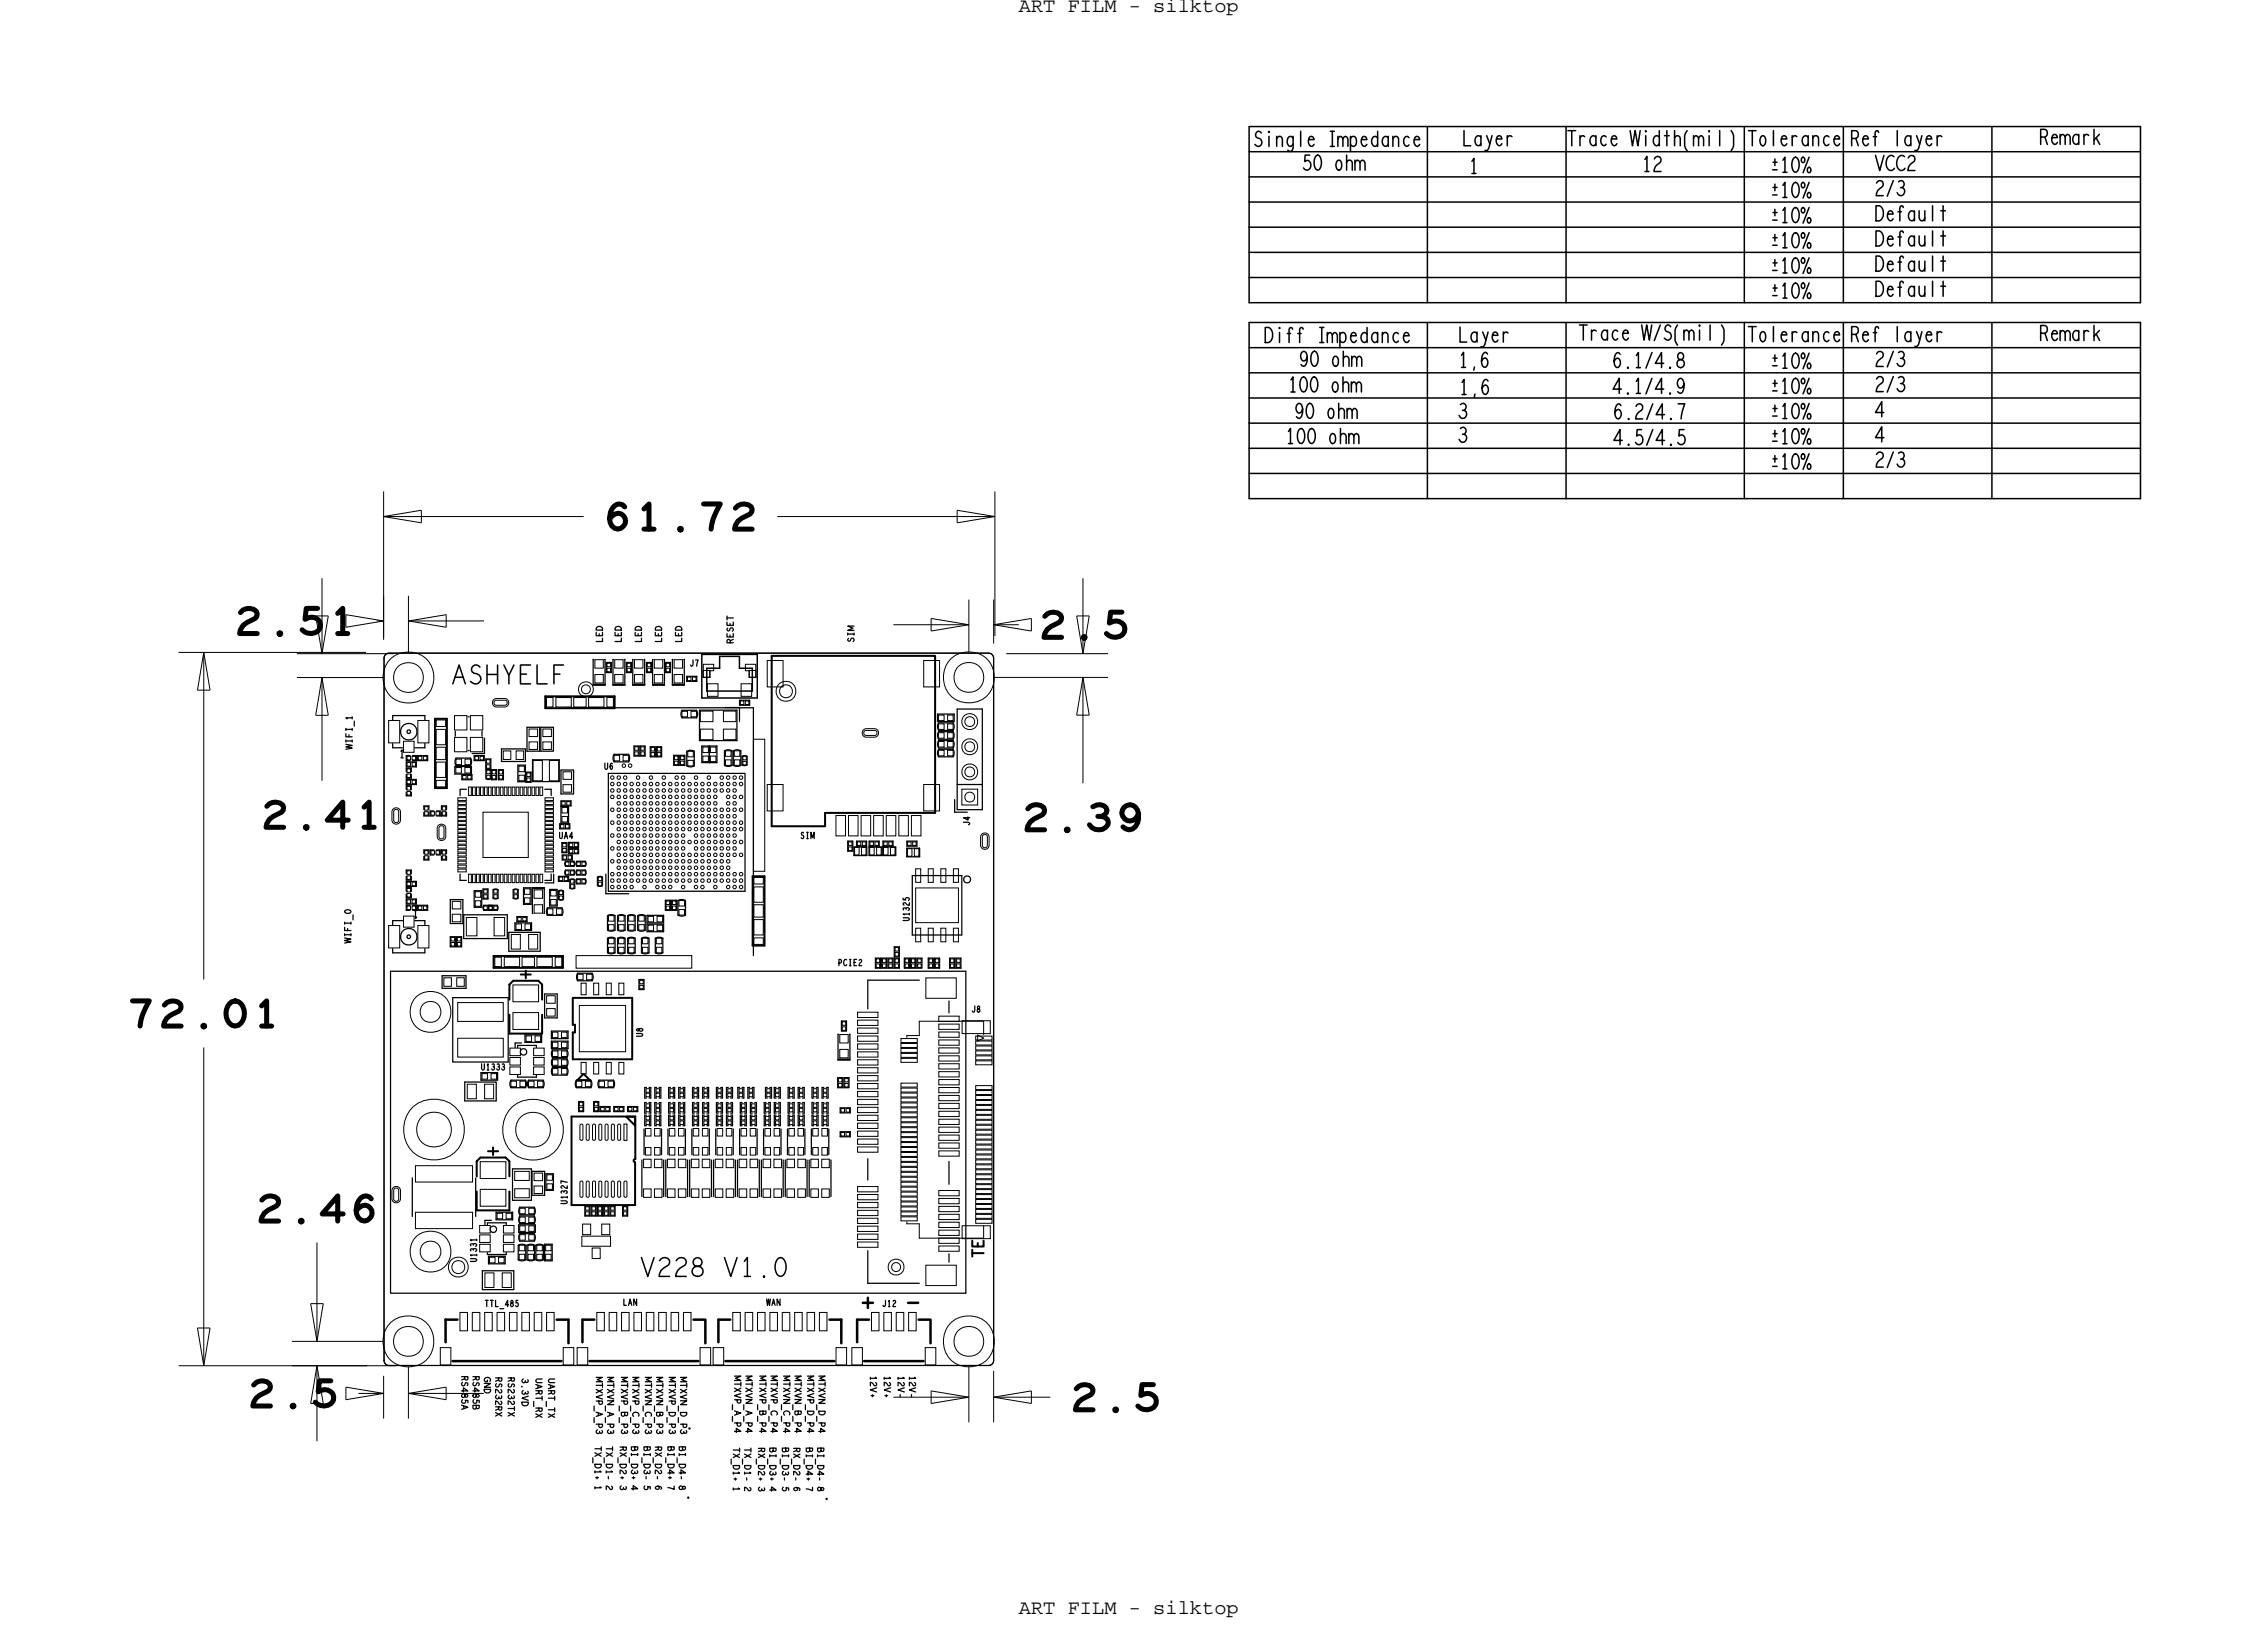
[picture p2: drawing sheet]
<svg xmlns="http://www.w3.org/2000/svg" width="229mm" height="164mm" viewBox="0 0 229 164" stroke-linecap="round" stroke-linejoin="round" font-family="sans-serif">
<defs><g id="words">
<g font-size="2.5">
<text x="23.8" y="64">2.51</text>
<text x="105" y="64.3">2.5</text>
<text x="25.1" y="141.9">2.5</text>
</g>
<g font-size="2.1">
<text x="102.9" y="1.2">ART FILM - silktop</text>
<text x="102.9" y="162.9">ART FILM - silktop</text>
</g>
<g font-size="1.5">
<text x="126.6" y="14.8">Single</text>
<text x="134.1" y="14.8">Impedance</text>
<text x="134.7" y="17.2">ohm</text>
<text x="147.7" y="14.7">Layer</text>
<text x="148.3" y="17.5">1</text>
<text x="158.2" y="14.7">Trace</text>
<text x="164.7" y="14.7">Width(mil)</text>
<text x="176.4" y="14.7">Tolerance</text>
<text x="178.7" y="16.9">+</text>
<text x="186.8" y="14.7">Ref</text>
<text x="191.1" y="14.7">layer</text>
<text x="205.9" y="14.6">Remark</text>
<text x="178.7" y="19.4">+</text>
<text x="178.7" y="22">+</text>
<text x="189.3" y="22.3">Default</text>
<text x="178.7" y="24.5">+</text>
<text x="178.7" y="27">+</text>
<text x="178.7" y="29.6">+</text>
<text x="189.3" y="24.8">Default</text>
<text x="189.3" y="27.4">Default</text>
<text x="189.3" y="29.9">Default</text>
<text x="127.6" y="34.6">Diff</text>
<text x="133" y="34.6">Impedance</text>
<text x="147.3" y="34.5">Layer</text>
<text x="159.4" y="34.3">Trace</text>
<text x="165.9" y="34.3">W/S(mil)</text>
<text x="176.4" y="34.5">Tolerance</text>
<text x="186.8" y="34.5">Ref</text>
<text x="191.1" y="34.5">layer</text>
<text x="205.9" y="34.4">Remark</text>
<text x="134.3" y="39.6">ohm</text>
<text x="134.3" y="37">ohm</text>
<text x="147.3" y="37.1">1,6</text>
<text x="147.3" y="39.8">1,6</text>
<text x="178.7" y="36.7">+</text>
<text x="178.7" y="39.2">+</text>
<text x="178.7" y="41.7">+</text>
<text x="133.9" y="42.2">ohm</text>
<text x="134.1" y="44.8">ohm</text>
<text x="147.2" y="44.7">3</text>
<text x="147.2" y="42.2">3</text>
<text x="178.7" y="44.3">+</text>
<text x="178.7" y="46.8">+</text>
</g>
<g font-size=".8">
<text x="40.3" y="76.5">1</text>
<text x="42.2" y="91.9" transform="rotate(-180 42.2 91.9)">1</text>
</g>
<g font-size=".6">
<text x="74" y="65" transform="rotate(-90 74 65)">RESET</text>
<text x="35.6" y="75.6" transform="rotate(-90 35.6 75.6)">WIFI_1</text>
<text x="35.4" y="95.2" transform="rotate(-90 35.4 95.2)">WIFI_0</text>
<text x="48.6" y="108">U1333</text>
<text x="48.1" y="127.4" transform="rotate(-90 48.1 127.4)">U1331</text>
<text x="52.7" y="139.1" transform="rotate(90 52.7 139.1)">3.3VD</text>
<text x="87.9" y="138.9" transform="rotate(90 87.9 138.9)">12V+</text>
<text x="89.3" y="138.9" transform="rotate(90 89.3 138.9)">12V+</text>
<text x="60.1" y="146" transform="rotate(90 60.1 146)">TX_D1+</text>
<text x="60.1" y="149.9" transform="rotate(90 60.1 149.9)">1</text>
<text x="62.6" y="146" transform="rotate(90 62.6 146)">RX_D2+</text>
<text x="62.6" y="149.9" transform="rotate(90 62.6 149.9)">3</text>
<text x="63.8" y="146" transform="rotate(90 63.8 146)">BI_D3+</text>
<text x="65" y="146" transform="rotate(90 65 146)">BI_D3-</text>
<text x="67.4" y="146" transform="rotate(90 67.4 146)">BI_D4+</text>
<text x="74" y="146.1" transform="rotate(90 74 146.1)">TX_D1+</text>
<text x="76.6" y="146.1" transform="rotate(90 76.6 146.1)">RX_D2+</text>
<text x="77.7" y="146.1" transform="rotate(90 77.7 146.1)">BI_D3+</text>
<text x="79" y="146.1" transform="rotate(90 79 146.1)">BI_D3-</text>
<text x="81.4" y="146.1" transform="rotate(90 81.4 146.1)">BI_D4+</text>
<text x="74" y="150.1" transform="rotate(90 74 150.1)">1</text>
<text x="76.6" y="150.1" transform="rotate(90 76.6 150.1)">3</text>
</g>
</g></defs>
<!-- layer: Board Outline -->
<g fill="none" stroke="#000" stroke-width=".1">
<path d="M32.5 58.4v7.6M38.7 52.1h20.2M38.7 52.1l3.8-.6v1.3zM38.7 49.6v15M78.5 52.1h22M96.6 51.5l3.9 .6-3.9 .7zM100.5 49.6v14.6M109.3 58.4v7.6M18 65.9h19M20.6 65.9l.6 3.8h-1.3zM20.6 65.9v33M30 66h9.8"/>
<path d="M30 68.4h8.7M31.9 62.2l.6 3.8M32.5 68.4v10.4M32.5 68.4l.6 3.8h-1.2zM33.1 62.2l-.6 3.8M34.9 62.1l3.8 .6M38 62.7h.7M38.7 62.7l-3.8 .6M38.8 73.9h.1M38.9 66.1l.4-.2h60.5l.4 .2 .1 .3v70.9l-.1 .4-.4 .1h-60.5l-.4-.1-.1-.4v-70.9zM41.2 62.7h7.7M41.2 62.7l3.9-.6v1.2z"/>
<path d="M41.2 60.1v5.8M49.8 65.9h.1M76.1 74.6h1.1v13.4h-1.1zM90.2 63.1h7.6M94 62.4l3.8 .7-3.8 .6zM97.8 60.5v5.3M100.3 63.1h2.6M100.3 63.1l3.8-.7v1.3zM100.3 60.5v4.5M100.4 68.4h11.5M101.6 66h10.3M108.7 62.2l.6 3.8"/>
<path d="M109.3 68.4v10.7M109.3 68.4l.7 3.8h-1.3zM110 62.2l-.7 3.8M58.2 96.5h11.7v1.2h-11.7zM20.6 105.7v32.2M18 137.9h22M19.9 134.1h1.3l-.6 3.8zM29.5 135.4h9.2M31.4 131.6h1.2l-.6 3.8zM32 125.4v10M32 137.9v7.6M32 137.9l-.6 3.8"/>
<path d="M32 137.9l.6 3.8M38.7 138.9v4.3M41.2 138v5.2M92.8 137.8h.1M97.8 137.9v5.7M100.3 138.4v5.2M34.9 140l3.8 .7-3.8 .6zM36.2 140.7h2.5M41.2 140.7l3.8-.7v1.3zM41.2 140.7h7.7M90.2 141h7.6M94 140.4l3.8 .6-3.8 .7z"/>
<path d="M100.3 141l3.8-.6v1.3zM100.3 141h5.7"/>
</g>
<g fill="none" stroke="#000" stroke-width=".15">
<path d="M126.1 15.3h13.6M126.1 17.9h90M126.1 12.8h90v17.8h-90zM139.7 15.3h76.4M144.1 12.8v12.7M158.1 12.8v12.7M176.1 12.8v10.1M186.1 12.8v12.7M201.1 12.8v12.7M126.1 35.1h13.6M126.1 20.4h90M126.1 32.6h90v17.7h-90z"/>
<path d="M126.1 22.9h90M126.1 25.5h90M126.1 28h90M126.1 37.6h90M139.7 35.1h76.4M144.1 32.6v12.7M144.1 25.4v5.2M158.1 32.6v17.7M158.1 25.4v5.2M176.1 22.9v7.7M176.1 32.6v17.7M186.1 25.4v5.2"/>
<path d="M186.1 32.6v17.7M201.1 25.4v5.2M201.1 32.6v17.7M126.1 40.2h90M126.1 42.7h90M126.1 45.3h90M126.1 47.8h90M144.1 45.2v5.1"/>
</g>
<path d="M69.5 151.2h.1M69.6 144.2h.1M83.5 151.3h.1" fill="none" stroke="#000" stroke-width=".25"/>
<path d="M38.9 66.1l.4-.2h60.5l.4 .2 .1 .3v70.9l-.1 .4-.4 .1h-60.5l-.4-.1-.1-.4v-70.9zM57.3 71.4h18.8v25.1" fill="none" stroke="#000" stroke-width=".13"/>
<!-- layer: Components -->
<path d="M45.7 137.4h11M46.2 133.2h-1.2v2.3M56.2 133.2h1.2v2.4M59.5 137.4h11M60 133.2h-1.2v2.3M70 133.2h1.2v2.4M73.2 137.4h11M73.7 133.2h-1.2v2.3M83.7 133.2h1.2v2.4M87.3 137.4h6M87.7 133.2h-1.2v2.3M92.8 133.2h1.2v2.4" fill="none" stroke="#000" stroke-width=".25"/>
<g fill="none" stroke="#000" stroke-width=".13">
<path d="M39.6 72.7v-.5h3.3v.5M39.6 75.1v.4h1.1M41 76.9h1v.5h-1zM41 77.9v-.4h.5v.4M41 78.2v.4h.5v-.4M41 79.7v-.4h.5v.4M41 80v.3h.5v-.3M41 78.7h1v.5h-1zM41 76.8h.4M41 76.3h.4M41.1 73.8l.2-.1 .1 .1v.1l-.1 .1-.2-.1zM41.7 76.3h.3v.5h-.3"/>
<path d="M42.2 76.3h1v.5h-1zM42.9 75.1v.4h-1M45.9 77.4h1.7v.7h-1.7zM46 73.8v.5M46 76.5h1.5a.77 .77 0 0 1 0 .8h-1.5a.77 .77 0 0 1 0-.8zM46.6 78.2h1.1v.5h-1.1zM47.1 79.7h-.6v.6M47.3 72.4h.1M47.3 75.8h.1M47.9 76.3h1v.5h-1zM48.7 73.8v.5M48.9 74.5v1.6h-1.2"/>
<path d="M49.1 76.6h.5v1h-.5zM49.1 77.7h.2h.3l-.1 .9-.2 .1-.2-.1zM49.6 77.7h.5v1h-.5zM50.3 77.7h.5v1h-.5zM50.6 75.6h2.5v1.3h-2.5zM52.3 77.2h.8v1.7h-.8zM53.1 78h.5v1h-.5zM53.2 73.4h1.3v2.4h-1.3zM53.8 76.7h2.7v2.2h-2.7zM54.6 73.4h1.3v2.4h-1.3zM55 79.7h.7v.6M56.6 77.7h1.3v2.4h-1.3z"/>
<path d="M59.9 69.1h1.2M59.9 66.6v2.6h1.2l-.1-2.6M61.2 66.9h.5v1h-.5zM61.4 78.1h13.8v11.9h-13.8zM61.9 69.1h1.2M61.9 66.6v2.6h1.2l-.1-2.6M62 76.1h1.5a.77 .77 0 0 1 0 .8h-1.5a.77 .77 0 0 1 0-.8zM63.2 66.9h.6v1h-.6zM63.9 69.1h1.2M63.9 66.6v2.6h1.2l-.1-2.6M64 75.3h.5v1h-.5zM64.6 75.3h.5v1h-.5z"/>
<path d="M65.3 66.9h.5v1h-.5zM65.7 75.4h.5v1h-.5zM65.9 69.1h1.2M65.9 66.6v2.6h1.2l-.1-2.6M66.3 75.4h.5v1h-.5zM67.2 66.9h.5v1h-.5zM67.9 69.1h1.2M67.9 66.6v2.6h1.2l-.1-2.6M68 76.3h.5v1h-.5zM68.6 76.3h.5v1h-.5zM68.9 71.7h1.4a.77 .77 0 0 1 0 .8h-1.4a.77 .77 0 0 1 0-.8zM69.3 68.3h1.1v.5h-1.1z"/>
<path d="M69.3 75.8a.77 .77 0 0 1 .8 0v1.5a.77 .77 0 0 1-.8 0zM70.6 71.7h3.8v3.1h-3.8zM70.9 75.3h1.5v1.7h-1.5zM71.6 75.3v1.7M73.2 75.8a.76 .76 0 0 1 .7 0v1.5a.77 .77 0 0 1-.7 0zM73.2 71.4h1.5v1.4M74 75.8a.76 .76 0 0 1 .8 0v1.5a.77 .77 0 0 1-.8 0zM74.7 70.7h1v.5h-1zM74.9 76.4l.3-.1 .2 .1v.8l-.2 .1-.3-.1zM94.7 72.1h1.6v.7h-1.6zM94.8 73.9h1.4a.77 .77 0 0 1 0 .7h-1.4a.77 .77 0 0 1 0-.7zM94.8 73h1.4a.77 .77 0 0 1 0 .7h-1.4a.77 .77 0 0 1 0-.7z"/>
<path d="M94.8 75.6h1.4a.77 .77 0 0 1 0 .8h-1.4a.77 .77 0 0 1 0-.8zM94.8 74.8h1.4a.77 .77 0 0 1 0 .7h-1.4a.77 .77 0 0 1 0-.7zM96.6 71.6h2.6v10.1h-2.6zM96.6 79.2h2.6M39.4 98h58.1v32.5h-58.1zM39.6 95.8v.4h3.3v-.4M40.7 92.9h-1.1v.5M41 88.2v-.4h.5v.4M41 88.5v.3h.5v-.3M41 90v-.4h.5v.4M41 90.2v.4h.5v-.4M41 89h1v.5h-1z"/>
<path d="M41 90.8h1v.5h-1zM41.1 94.5l.2-.1 .1 .1v.1l-.1 .1-.2-.1zM41.4 91.4h-.4v.5h.4M41.7 91.4h.3v.5M41.9 92.9h1v.5M42.2 91.4h1v.5h-1zM42.8 82v.4h.5v-.4M42.8 81.7v-.3h.5v.3M42.8 86.2v-.4h.5v.4M42.8 86.4v.4h.5v-.4M43.8 81.9h-.4v.5h.4M43.8 85.8h-.4v.5h.4"/>
<path d="M44.1 81.9h.3v.5h-.3M44.1 85.8h.3v.5h-.3M44.6 82v.4h.5v-.4M44.6 86.4v.4h.5v-.4M44.6 86.2v-.4h.5v.4M44.6 81.7v-.3h.5v.3M44.6 98.5h2.5v1.3h-2.5zM45.5 94.6h.5v1h-.5zM45.5 90.8h1.2v2.4h-1.2zM46.1 94.6h.5v1h-.5zM46.5 88.2v.7h.6M46.8 92.3h4.4v2.4h-4.4z"/>
<path d="M47.9 89.9h.7v1.7h-.7zM48.8 89.7h.5v1.1h-.5zM48.8 91.4h1.4l.1 .4-.1 .1h-1.4v-.3zM49.4 91.4l-.1 .2 .1 .3M49.7 91.4l.1 .2-.1 .3M49.8 89.8l.2-.1 .3 .1-.1 .9-.2 .1-.2-.1zM51.4 94.1h3.1v1.9h-3.1zM51.8 89.8l.3-.1 .2 .1v.9l-.3 .1-.2-.1zM52 93.2h1.7v.7h-1.7zM52.2 92.5h1v.5h-1zM52.9 89.6h.7v1.7h-.7zM53.8 89.7h1.2"/>
<path d="M53.8 92.2v-2.6h1.2l-.1 2.6M55.3 91.6h1.4a.77 .77 0 0 1 0 .8h-1.4a.77 .77 0 0 1 0-.8zM55.5 89.8h.8v1.7h-.8zM55.7 88.2v.7h-.7M55.9 88.2v.9h-.9M56.4 88.5h1v.5h-1zM56.4 89.9h.2h.3l-.1 .9-.2 .1-.2-.1zM56.5 83.2h1v.5h-1zM56.6 80.8h1.1v.6h-1.1zM56.6 81.4h.8v1.7h-.8zM56.7 85.1h.5v1h-.5zM56.8 86.3h1v.5h-1z"/>
<path d="M57.1 86.9h.9v.3v.2l-.9 .1-.1-.3zM57.1 87.8h.9v.3v.2h-.9l-.1-.2zM57.4 85h1v.5h-1zM57.4 85.7h1v.5h-1zM57.5 88.8l.3-.1 .2 .1v.9h-.3h-.2zM58.2 88.7h.9l.1 .2-.1 .3h-.9v-.2zM58.2 87.8h.9l.1 .3-.1 .2h-.9v-.2zM58.2 86.9h.9l.1 .3-.1 .2-.9 .1v-.3zM58.3 98.2h1.5a.77 .77 0 0 1 0 .8h-1.5a.77 .77 0 0 1 0-.8zM60.3 88.5h.3h.2v.9l-.3 .1-.2-.1zM61.2 88.2v2h2.3M61.3 92.4a.77 .77 0 0 1 .8 0v1.5a.77 .77 0 0 1-.8 0z"/>
<path d="M61.3 94.7a.77 .77 0 0 1 .8 0v1.5a.77 .77 0 0 1-.8 0zM62.4 92.4a.77 .77 0 0 1 .7 0v1.5a.77 .77 0 0 1-.7 0zM62.4 94.7a.77 .77 0 0 1 .7 0v1.5a.77 .77 0 0 1-.7 0zM63.4 92.4a.77 .77 0 0 1 .7 0v1.5a.77 .77 0 0 1-.7 0zM63.4 94.7a.77 .77 0 0 1 .7 0v1.5a.77 .77 0 0 1-.7 0zM64.4 92.4a.77 .77 0 0 1 .8 0v1.5a.77 .77 0 0 1-.8 0zM64.5 98.9h.5v1h-.5zM64.8 94.7a.77 .77 0 0 1 .7 0v1.5a.77 .77 0 0 1-.7 0zM65.3 92.4h1.7v.8h-1.7zM65.3 93.3h1.7v.8h-1.7zM66.2 94.7a.77 .77 0 0 1 .7 0v1.5a.77 .77 0 0 1-.7 0zM67.2 90.9h.5v1h-.5z"/>
<path d="M67.8 90.9h.5v1h-.5zM68.5 90.9a.77 .77 0 0 1 .7 0v1.5a.77 .77 0 0 1-.7 0zM85.6 84.9h.5v1h-.5zM86.2 85.5h1.3v.9h-1.3zM86.5 84.9h1v.5h-1zM87.7 85.5h1.3v.9h-1.3zM87.8 84.9h1v.5h-1zM88.4 96.7h.5v1h-.5zM89 96.7h.5v1h-.5zM89.1 85.5h1.3v.9h-1.3zM89.2 84.9h1v.5h-1zM89.7 96.7h.5v1h-.5z"/>
<path d="M90.3 96.7h.5v1h-.5zM90.3 95.6h.5v1h-.5zM91.3 96.7h.5v1h-.5zM91.6 85.6h1.3v.9h-1.3zM91.6 84.9h1v.5h-1zM91.9 96.7h.6v1h-.6zM92.1 88.4h5v6h-5zM92.6 96.7h.5v1h-.5zM92.8 98.9h-5.2v2.9M93.7 96.7h.5v1h-.5zM94.4 96.7h.5v1h-.5zM95.9 96.7h.5v1h-.5z"/>
<path d="M96.4 80.7v1.3h1.3M96.5 96.7h.5v1h-.5zM97.4 88.5l.3-.1 .2 .1 .1 .3-.1 .2-.2 .1-.3-.1-.1-.2zM41.6 118.9v3.9M46.9 109.2h3.2v1.9h-3.2zM48 118.9v3.9M48.6 108.3h1.6v.7h-1.6zM51.6 109h1.5a.77 .77 0 0 1 0 .8h-1.5a.77 .77 0 0 1 0-.8zM51.8 118h1.9v3.2h-1.9zM52.3 105.7v-.2h1.9v.2M52.3 108.5v.2h1.9v-.2M52.6 106l.3-.1 .2 .1 .1 .2-.1 .2-.2 .1-.3-.1-.1-.2z"/>
<path d="M52.7 105.3h-.7v.4M53 104.5h1.7v.7h-1.7zM53.4 109h1.4a.77 .77 0 0 1 0 .8h-1.4a.77 .77 0 0 1 0-.8zM53.7 118.2h1.3v2.5h-1.3zM55 100.3h1.3v2.5h-1.3zM55.1 118.5h.8v1.7h-.8zM55.7 104.1h1.7v.7h-1.7zM55.7 105.1h1.7v.8h-1.7zM55.8 106.9h1.5a.77 .77 0 0 1 0 .7h-1.5a.77 .77 0 0 1 0-.7zM55.8 106h1.5a.77 .77 0 0 1 0 .8h-1.5a.77 .77 0 0 1 0-.8zM55.8 107.8h1.5a.77 .77 0 0 1 0 .7h-1.5a.77 .77 0 0 1 0-.7zM58.2 109h1.5a.77 .77 0 0 1 0 .8h-1.5a.77 .77 0 0 1 0-.8z"/>
<path d="M58.4 111.2h.5v1h-.5zM59.9 111.2h.6v1h-.6zM60.5 109h1.5a.77 .77 0 0 1 0 .8h-1.5a.77 .77 0 0 1 0-.8zM60.6 111.7h1v.5h-1zM62 111.7h1v.5h-1zM63.4 111.7h1v.5h-1zM64.8 117.1v3.7M65 114v2.6M65.3 109.8h-.2v1h.2M65.3 111.3h-.2v1.1h.2M65.3 112.6h-.2v1h.2M65.5 109.8h.2v1h-.2"/>
<path d="M65.5 111.3h.2v1.1h-.2M65.5 112.6h.2v1h-.2M66.3 109.8h-.2v1h.2M66.3 111.3h-.2v1.1h.2M66.3 112.6h-.2v1h.2M66.5 109.8h.2v1h-.2M66.5 111.3h.2v1.1h-.2M66.5 112.6h.2v1h-.2M66.8 114v2.6M67 117.1v3.7M67.2 117.1v3.7M67.4 114v2.6"/>
<path d="M67.7 109.8h-.2v1h.2M67.7 111.3h-.2v1.1h.2M67.7 112.6h-.2v1h.2M67.9 109.8h.2v1h-.2M67.9 111.3h.2v1.1h-.2M67.9 112.6h.2v1h-.2M68.7 109.8h-.2v1h.2M68.7 111.3h-.2v1.1h.2M68.7 112.6h-.2v1h.2M69 109.8h.1v1h-.1M69 111.3h.1v1.1h-.1M69 112.6h.1v1h-.1"/>
<path d="M69.2 114v2.6M69.4 117.1v3.7M69.6 117.1v3.7M69.9 114v2.6M70.1 109.8h-.2v1h.2M70.1 111.3h-.2v1.1h.2M70.1 112.6h-.2v1h.2M70.4 109.8h.1v1h-.1M70.4 111.3h.1v1.1h-.1M70.4 112.6h.1v1h-.1M71.1 109.8h-.2v1h.2M71.1 111.3h-.2v1.1h.2"/>
<path d="M71.1 112.6h-.2v1h.2M71.4 109.8h.2v1h-.2M71.4 111.3h.2v1.1h-.2M71.4 112.6h.2v1h-.2M71.6 114v2.6M71.8 117.1v3.7M72.1 117.1v3.7M72.3 114v2.6M72.5 109.8h-.2v1h.2M72.5 111.3h-.2v1.1h.2M72.5 112.6h-.2v1h.2M72.8 109.8h.1v1h-.1"/>
<path d="M72.8 111.3h.1v1.1h-.1M72.8 112.6h.1v1h-.1M73.5 109.8h-.1v1h.1M73.5 111.3h-.1v1.1h.1M73.5 112.6h-.1v1h.1M73.8 109.8h.2v1h-.2M73.8 111.3h.2v1.1h-.2M73.8 112.6h.2v1h-.2M74 114v2.6M74.3 117.1v3.7M74.5 117.1v3.7M74.7 109.8h-.2v1h.2"/>
<path d="M74.7 114v2.6M74.9 109.8h.2v1h-.2M74.9 111.3h-.1v1.1h.1M74.9 112.6h-.1v1h.1M75.2 111.3h.2v1.1h-.2M75.2 112.6h.2v1h-.2M75.7 109.8h-.2v1h.2M75.9 109.8h.2v1h-.2M75.9 111.3h-.1v1.1h.1M75.9 112.6h-.1v1h.1M76.2 111.3h.2v1.1h-.2M76.2 112.6h.2v1h-.2"/>
<path d="M76.4 114v2.6M76.7 117.1v3.7M76.9 117.1v3.7M77.1 114v2.6M77.3 111.3h-.1v1.1h.1M77.3 112.6h-.1v1h.1M77.5 109.8h-.2v1h.2M77.6 111.3h.2v1.1h-.2M77.6 112.6h.2v1h-.2M77.7 109.8h.2v1h-.2M78.4 109.8h-.2v1h.2M78.4 111.3h-.2v1.1h.2"/>
<path d="M78.4 112.6h-.2v1h.2M78.6 109.8h.2v1h-.2M78.6 111.3h.2v1.1h-.2M78.6 112.6h.2v1h-.2M78.9 114v2.6M79.1 117.1v3.7M79.3 117.1v3.7M79.5 114v2.6M79.8 109.8h-.2v1h.2M79.8 111.3h-.2v1.1h.2M79.8 112.6h-.2v1h.2M80 109.8h.2v1h-.2"/>
<path d="M80 111.3h.2v1.1h-.2M80 112.6h.2v1h-.2M80.8 109.8h-.2v1h.2M80.8 111.3h-.2v1.1h.2M80.8 112.6h-.2v1h.2M81 109.8h.2v1h-.2M81 111.3h.2v1.1h-.2M81 112.6h.2v1h-.2M81.3 114v2.6M81.5 117.1v3.7M81.7 117.1v3.7M81.9 114v2.6"/>
<path d="M82.2 109.8h-.2v1h.2M82.2 111.3h-.2v1.1h.2M82.2 112.6h-.2v1h.2M82.4 109.8h.2v1h-.2M82.4 111.3h.2v1.1h-.2M82.4 112.6h.2v1h-.2M83.2 109.8h-.2v1h.2M83.2 111.3h-.2v1.1h.2M83.2 112.6h-.2v1h.2M83.4 109.8h.2v1h-.2M83.4 111.3h.2v1.1h-.2M83.4 112.6h.2v1h-.2"/>
<path d="M83.7 114v2.6M83.9 117.1v3.7M84.6 108.8h.5v1h-.5zM84.6 107h1.2M84.6 106.9h1.2M84.7 104.4l-.1 2.6h1.2v-2.6M84.8 111.8h1.1v.5h-1.1zM84.8 114.2h1.1v.6h-1.1zM85 103.1h.5v1h-.5zM85.2 108.8h.5v1h-.5zM87.6 117v2.1M95.8 101v1.2"/>
<path d="M95.8 117.2v2.3M48.7 128.3h3.2v1.9h-3.2zM49.2 123.6v-.2h1.9v.2M49.2 126.4v.2h1.9v-.2M49.3 126.8h1.7v.8h-1.7zM49.6 123.9l.2-.1 .3 .1v.2v.2l-.3 .1-.2-.1-.1-.2zM49.6 123.2h-.6v.4M50.1 122.4h1.7v.7h-1.7zM52.3 125.7a.77 .77 0 0 1 .8 0v1.5a.77 .77 0 0 1-.8 0zM52.4 123.6h1.7v.8h-1.7zM52.5 122.8h1.4a.77 .77 0 0 1 0 .7h-1.4a.77 .77 0 0 1 0-.7zM52.5 121.9h1.4a.77 .77 0 0 1 0 .7h-1.4a.77 .77 0 0 1 0-.7z"/>
<path d="M52.5 124.5h1.4a.77 .77 0 0 1 0 .8h-1.4a.77 .77 0 0 1 0-.8zM53.2 125.7a.77 .77 0 0 1 .8 0v1.5a.76 .76 0 0 1-.8 0zM54.1 125.7a.77 .77 0 0 1 .8 0v1.5a.77 .77 0 0 1-.8 0zM55 125.6h.8v1.7h-.8zM59.1 121.7h.5v1.1h-.5zM59.7 121.7h.5v1.1h-.5zM60.3 121.7h.5v1.1h-.5zM61 121.7h.5v1.1h-.5zM61.6 121.7h.5v1.1h-.5zM62.9 121.7h.5v1.1h-.5zM87.6 126.3v3.2h5.2M95.8 126.6v.8"/>
<circle cx="41.3" cy="73.9" r=".83"/>
<circle cx="41.3" cy="94.6" r=".83"/>
</g>
<g fill="none" stroke="#000" stroke-width=".2">
<path d="M43.9 72.6h1.2v7h-1.2zM55.1 70.3h7v1.2h-7zM77.9 66.2h16.5v15.9h-11.1v1.3h-5.4zM49.8 96.5h7v1.2h-7zM52.6 98.4h1M53.1 98v.8M76 88.5h1.2v7h-1.2zM48.1 118.8v-1.6l.4-.3h2.6l.3 .3v1.6M49.3 116.2h1M49.8 115.8v.8M51.4 100.9v-1.5l.4-.4h2.6l.3 .4v1.5M51.4 102.4v1.9h3.3v-1.9"/>
<path d="M57.7 112.7h6.4v4.3l-.1 .2 .1 .1v4.4h-6.4zM57.8 100.7h6v6.2h-6v-2.7h.3v-.8h-.3zM58.3 109l.6-.6 .7 .6zM63.2 112.7v.1M63.2 112.7h.9v.9zM48.1 120.3v1.9h3.3v-1.9"/>
</g>
<path d="M71 67.1h1.1v.6h-.4v.7h-.7zM75.3 67.1h1v1.3h-.6v-.7h-.4zM98.7 104.5l.6 .3-.6 .3zM99.3 104.4v-1.3h-6.5v1.4h-1.2v.2M58.8 124.8h2.8v1h-2.8zM91.6 123.3v.2h1.2v1.5h6.5v-1.3" fill="none" stroke="#000" stroke-width=".1"/>
<path d="M45.7 100.7h5.6v6.5h-5.6z" fill="none" stroke="#000" stroke-width=".12"/>
<path d="M70.9 66.1h5.6v4.4h-5.6zM71.4 67.5h1.3v-1.2h2v1.2h1.3v2.3h-4.6z" fill="none" stroke="#000" stroke-width=".15"/>
<!-- layer: Nets -->
<g fill="none" stroke="#000" stroke-width=".1">
<path d="M39.2 72.7h1.2v2.3h-1.2zM40.7 74.8h1.1v1.1h-1.1zM41.1 79.9h.4v.4h-.4zM41.1 76.4h.4v.3h-.4zM41.1 77.6h.4v.4h-.4zM41.1 77h.4v.3h-.4zM41.1 78.1h.4v.4h-.4zM41.1 79.4h.4v.4h-.4zM41.1 78.8h.4v.3h-.4zM41.6 76.4h.4v.3h-.4zM41.6 77h.4v.3h-.4zM41.6 78.8h.4v.3h-.4z"/>
<path d="M42.2 72.7h1.1v2.3h-1.1zM42.2 76.4h.4v.3h-.4zM42.7 76.4h.4v.3h-.4zM44 72.7h1v.6h-1zM44 78.8h1v.6h-1zM44 73.6h1v1.6h-1zM44 76.9h1v1.6h-1zM44 75.4h1v1.3h-1zM45.9 74.4h1.2v1.5h-1.2zM45.9 72.2h1.2v1.5h-1.2zM46 77.5h.6v.5h-.6zM46 76.6h.6v.6h-.6z"/>
<path d="M46.7 78.3h.4v.3h-.4zM46.9 77.5h.6v.5h-.6zM47 76.6h.5v.6h-.5zM47.2 78.3h.4v.3h-.4zM47.3 79.5h.3v.8h-.3zM47.5 74.4h1.2v1.5h-1.2zM47.5 72.2h1.2v1.5h-1.2zM47.7 79.5h.3v.8h-.3zM48 76.4h.3v.3h-.3zM48.1 79.5h.3v.8h-.3zM48.5 76.4h.3v.3h-.3zM48.5 79.5h.3v.8h-.3z"/>
<path d="M48.9 79.5h.3v.8h-.3zM49.1 77.2h.4v.4h-.4zM49.1 76.7h.4v.3h-.4zM49.1 78.3h.4v.3h-.4zM49.1 77.7h.4v.4h-.4zM49.3 79.5h.3v.8h-.3zM49.7 77.8h.4v.3h-.4zM49.7 78.3h.4v.3h-.4zM49.7 79.5h.3v.8h-.3zM49.9 70.6l.3-.1h.7l.3 .1 .2 .2v.3l-.2 .2-.3 .1h-.7l-.3-.1-.2-.2v-.3zM49.9 70.8l.2-.1h.9l.2 .1v.1v.2l-.2 .1h-.9l-.2-.1v-.2zM50.1 79.5h.3v.8h-.3z"/>
<path d="M50.4 77.8h.4v.3h-.4zM50.4 78.3h.4v.3h-.4zM50.5 79.5h.3v.8h-.3zM50.8 75.8h.8v.9h-.8zM50.9 79.5h.3v.8h-.3zM51.3 79.5h.3v.8h-.3zM51.7 79.5h.3v.8h-.3zM52.1 75.8h.8v.9h-.8zM52.1 79.5h.3v.8h-.3zM52.4 77.3h.5v.6h-.5zM52.4 78.3h.5v.5h-.5zM52.5 79.5h.3v.8h-.3z"/>
<path d="M52.9 79.5h.3v.8h-.3zM53.2 78.5h.3v.4h-.3zM53.2 78h.3v.4h-.3zM53.3 79.5h.3v.8h-.3zM53.4 73.6h.9v.8h-.9zM53.4 74.9h.9v.8h-.9zM53.7 79.5h.3v.8h-.3zM53.8 76.8h1v2h-1zM54.1 79.5h.3v.8h-.3zM54.5 79.5h.3v.8h-.3zM54.8 73.6h.9v.8h-.9zM54.8 74.9h.9v.8h-.9z"/>
<path d="M55.2 70.4h.6v1h-.6zM55.5 76.8h.9v2h-.9zM56.1 70.4h1.6v1h-1.6zM56.8 77.9h.9v.8h-.9zM56.8 79.2h.9v.8h-.9zM57.9 70.4h1.3v1h-1.3zM59.4 70.4h1.6v1h-1.6zM60.1 66.6h.8v.8h-.8zM60.1 68.1h.8v.8h-.8zM61.3 70.4h.6v1h-.6zM61.3 67h.3v.3h-.3zM61.3 67.5h.3v.3h-.3z"/>
<path d="M61.7 78.4l.1-.1 .2 .1v.2l-.2 .1-.1-.1zM61.7 79.1l.1-.1 .2 .1v.1l-.2 .1-.1-.1zM61.7 79.7l.1-.1 .2 .1v.2l-.2 .1-.1-.1zM62 76.2h.6v.6h-.6zM62.1 66.6h.8v.8h-.8zM62.1 68.1h.8v.8h-.8zM62.3 78.4l.2-.1 .1 .1v.2l-.1 .1-.2-.1zM62.3 79.1l.2-.1 .1 .1v.1l-.1 .1-.2-.1zM62.3 79.7l.2-.1 .1 .1v.2l-.1 .1-.2-.1zM62.8 77.2l.2-.1 .1 .1v.2l-.1 .1-.2-.1zM62.9 76.2h.6v.6h-.6zM63 78.4l.1-.1 .2 .1v.2l-.2 .1-.1-.1z"/>
<path d="M63 79.1l.1-.1 .2 .1v.1l-.2 .1-.1-.1zM63 79.7l.1-.1 .2 .1v.2l-.2 .1-.1-.1zM63.3 67h.4v.3h-.4zM63.3 67.5h.4v.3h-.4zM63.5 77.2l.1-.1 .2 .1v.2l-.2 .1-.1-.1zM63.6 79.1l.2-.1 .1 .1v.1l-.1 .1-.2-.1zM63.6 79.7l.2-.1 .1 .1v.2l-.1 .1-.2-.1zM64.1 66.6h.8v.8h-.8zM64.1 68.1h.8v.8h-.8zM64.1 75.9h.3v.3h-.3zM64.1 75.4h.3v.3h-.3zM64.3 79.1l.1-.1 .2 .1v.1l-.2 .1-.1-.1z"/>
<path d="M64.3 78.4l.1-.1 .2 .1v.2l-.2 .1-.1-.1zM64.3 79.7l.1-.1 .2 .1v.2l-.2 .1-.1-.1zM64.7 75.9h.4v.3h-.4zM64.7 75.4h.4v.3h-.4zM64.9 79.1l.2-.1 .1 .1v.1l-.1 .1-.2-.1zM64.9 79.7l.2-.1 .1 .1v.2l-.1 .1-.2-.1zM65.4 67h.3v.3h-.3zM65.4 67.5h.3v.3h-.3zM65.6 78.4l.1-.1 .2 .1v.2l-.2 .1-.1-.1zM65.6 79.1l.1-.1 .2 .1v.1l-.2 .1-.1-.1zM65.6 79.7l.1-.1 .2 .1v.2l-.2 .1-.1-.1zM65.7 75.5h.4v.3h-.4z"/>
<path d="M65.7 76h.4v.3h-.4zM66.1 66.6h.8v.8h-.8zM66.1 68.1h.8v.8h-.8zM66.2 79.7l.2-.1 .1 .1v.2l-.1 .1-.2-.1zM66.2 79.1l.2-.1 .1 .1v.1l-.1 .1-.2-.1zM66.4 75.5h.3v.3h-.3zM66.4 76h.3v.3h-.3zM66.9 79.1l.1-.1 .2 .1v.1l-.2 .1-.1-.1zM66.9 79.7l.1-.1 .2 .1v.2l-.2 .1-.1-.1zM66.9 78.4l.1-.1 .2 .1v.2l-.2 .1-.1-.1zM67.3 67h.3v.3h-.3zM67.3 67.5h.3v.3h-.3z"/>
<path d="M67.5 79.1l.2-.1 .1 .1v.1l-.1 .1-.2-.1zM67.5 79.7l.2-.1 .1 .1v.2l-.1 .1-.2-.1zM68.1 68.1h.8v.8h-.8zM68.1 66.6h.8v.8h-.8zM68.1 76.8h.4v.4h-.4zM68.1 76.3h.4v.4h-.4zM68.2 78.4l.1-.1 .2 .1v.2l-.2 .1-.1-.1zM68.2 79.1l.1-.1 .2 .1v.1l-.2 .1-.1-.1zM68.2 79.7l.1-.1 .2 .1v.2l-.2 .1-.1-.1zM68.7 76.8h.4v.4h-.4zM68.7 76.3h.4v.4h-.4zM68.8 79.7l.2-.1 .1 .1v.2l-.1 .1-.2-.1z"/>
<path d="M68.8 78.4l.2-.1 .1 .1v.2l-.1 .1-.2-.1zM68.8 79.1l.2-.1 .1 .1v.1l-.1 .1-.2-.1zM68.9 71.8h.5v.6h-.5zM69.4 68.3h.4v.4h-.4zM69.4 76.8h.6v.5h-.6zM69.4 75.8h.6v.6h-.6zM69.5 79.1l.1-.1 .2 .1v.1l-.2 .1-.1-.1zM69.5 79.7l.1-.1 .2 .1v.2l-.2 .1-.1-.1zM69.8 71.8h.5v.6h-.5zM69.9 68.3h.4v.4h-.4zM70.1 78.4l.2-.1 .1 .1v.2l-.1 .1-.2-.1zM70.1 79.1l.2-.1 .1 .1v.1l-.1 .1-.2-.1z"/>
<path d="M70.1 79.7l.2-.1 .1 .1v.2l-.1 .1-.2-.1zM70.7 71.8h1.3v1.1h-1.3zM70.7 73.6h1.3v1.1h-1.3zM70.8 79.7l.1-.1 .2 .1v.2l-.2 .1-.1-.1zM70.8 79.1l.1-.1 .2 .1v.1l-.2 .1-.1-.1zM71 76.3h.5v.6h-.5zM71 75.4h.5v.6h-.5zM71 67.7h.7v.7h-.7zM71.4 78.4l.2-.1 .1 .1v.2l-.1 .1-.2-.1zM71.4 79.1l.2-.1 .1 .1v.1l-.1 .1-.2-.1zM71.4 79.7l.2-.1 .1 .1v.2l-.1 .1-.2-.1zM71.4 69h1.1v1.3h-1.1z"/>
<path d="M71.7 76.3h.6v.6h-.6zM71.7 75.4h.6v.6h-.6zM72.1 79.1l.1-.1 .2 .1v.1l-.2 .1-.1-.1zM72.1 79.7l.1-.1 .2 .1v.2l-.2 .1-.1-.1zM72.7 79.1l.2-.1 .1 .1v.1l-.1 .1-.2-.1zM72.7 79.7l.2-.1 .1 .1v.2l-.1 .1-.2-.1zM72.7 78.4l.2-.1 .1 .1v.2l-.1 .1-.2-.1zM73 73.6h1.3v1.1h-1.3zM73 71.8h1.3v1h-1.3zM73.3 75.8h.5v.6h-.5zM73.3 76.7h.5v.6h-.5zM73.4 78.4l.1-.1 .2 .1v.2l-.2 .1-.1-.1z"/>
<path d="M73.4 79.7l.1-.1 .2 .1v.2l-.2 .1-.1-.1zM73.4 79.1l.1-.1 .2 .1v.1l-.2 .1-.1-.1zM74 79.1l.2-.1 .1 .1v.1l-.1 .1-.2-.1zM74 78.4l.2-.1 .1 .1v.2l-.1 .1-.2-.1zM74 79.7l.2-.1 .1 .1v.2l-.1 .1-.2-.1zM74.1 76.7h.6v.6h-.6zM74.1 75.8h.6v.6h-.6zM74.7 78.4l.1-.1 .2 .1v.2l-.2 .1-.1-.1zM74.7 79.1l.1-.1 .2 .1v.1l-.2 .1-.1-.1zM74.8 70.8h.3v.3h-.3zM74.8 69h1.1v1.3h-1.1zM75 76.9h.4v.3h-.4z"/>
<path d="M75 76.4h.4v.3h-.4zM75.3 70.8h.3v.3h-.3zM75.6 67.7h.7v.7h-.7zM77.5 66.7h1.6v2.6h-1.6zM77.5 79.2h1.6v2.7h-1.6zM87.2 73.6h.3h.8h.3l.1 .3v.2l-.1 .2-.3 .1h-.8l-.3-.1-.1-.2v-.2zM87.3 73.8l.2-.1h.8l.2 .1 .1 .2-.1 .2h-.2h-.8h-.2l-.1-.2zM93.3 66.7h1.6v2.6h-1.6zM93.3 79.2h1.6v2.7h-1.6zM94.8 74.9h.5v.5h-.5zM94.8 73.1h.5v.5h-.5zM94.8 74h.5v.5h-.5z"/>
<path d="M94.8 75.7h.5v.6h-.5zM94.8 72.2h.5v.5h-.5zM95.7 74.9h.5v.5h-.5zM95.7 75.7h.5v.6h-.5zM95.7 74h.5v.5h-.5zM95.7 72.2h.5v.5h-.5zM95.7 73.1h.5v.5h-.5zM97.1 79.7h1.6v1.6h-1.6zM39.2 93.4h1.2v2.3h-1.2zM39.7 81.7l.2-.1h.2l.2 .1 .1 .3v.8l-.1 .2-.2 .2h-.2l-.2-.2-.1-.2v-.8zM39.8 81.8l.2-.1 .2 .1 .1 .1v.9l-.1 .2h-.2h-.2v-.2v-.9zM40.7 92.5h1.1v1.1h-1.1z"/>
<path d="M41.1 87.9h.4v.4h-.4zM41.1 91.5h.4v.3h-.4zM41.1 90.2h.4v.3h-.4zM41.1 90.8h.4v.4h-.4zM41.1 88.4h.4v.4h-.4zM41.1 89.7h.4v.3h-.4zM41.1 89.1h.4v.3h-.4zM41.6 91.5h.4v.3h-.4zM41.6 89.1h.4v.3h-.4zM41.6 90.8h.4v.4h-.4zM42.2 93.4h1.1v2.3h-1.1zM42.2 91.5h.4v.3h-.4z"/>
<path d="M42.7 91.5h.4v.3h-.4zM42.9 81.9h.3v.4h-.3zM42.9 85.9h.3v.3h-.3zM42.9 81.4h.3v.4h-.3zM42.9 86.4h.3v.3h-.3zM43.5 81.9h.4v.4h-.4zM43.5 85.9h.4v.3h-.4zM44 81.9h.4v.4h-.4zM44 85.9h.4v.3h-.4zM44.2 83.4l.2-.2h.3l.2 .2 .1 .2v.8l-.1 .3-.2 .1h-.3l-.2-.1-.1-.3v-.8zM44.4 83.4l.2-.1 .2 .1v.2v.8v.2l-.2 .1-.2-.1-.1-.2v-.8zM44.7 81.9h.3v.4h-.3z"/>
<path d="M44.7 85.9h.3v.3h-.3zM44.7 81.4h.3v.4h-.3zM44.7 86.4h.3v.3h-.3zM44.8 98.7h.8v.9h-.8zM45.5 95.1h.4v.4h-.4zM45.5 94.6h.4v.4h-.4zM45.7 91h.8v.8h-.8zM45.7 92.3h.8v.8h-.8zM46.1 98.7h.8v.9h-.8zM46.2 95.1h.3v.4h-.3zM46.2 94.6h.3v.4h-.3zM46.2 82.5h.9v.3h-.9z"/>
<path d="M46.2 85.3h.9v.3h-.9zM46.2 86.5h.9v.3h-.9zM46.2 86.1h.9v.3h-.9zM46.2 83.7h.9v.3h-.9zM46.2 83.3h.9v.3h-.9zM46.2 84.5h.9v.3h-.9zM46.2 81.7h.9v.3h-.9zM46.2 81.3h.9v.3h-.9zM46.2 80.5h.9v.3h-.9zM46.2 87.3h.9v.3h-.9zM46.2 80.9h.9v.3h-.9zM46.2 86.9h.9v.3h-.9z"/>
<path d="M46.2 85.7h.9v.3h-.9zM46.2 84.9h.9v.3h-.9zM46.2 84.1h.9v.3h-.9zM46.2 82.9h.9v.3h-.9zM46.2 82.1h.9v.3h-.9zM46.2 87.7h.9v.3h-.9zM47.1 92.6h1.1v1.9h-1.1zM47.3 88.3h.3v.8h-.3zM47.7 88.3h.3v.8h-.3zM48 90.9h.5v.6h-.5zM48 90h.5v.6h-.5zM48.1 88.3h.3v.8h-.3z"/>
<path d="M48.5 88.3h.3v.8h-.3zM48.8 82h4.5v4.6h-4.5zM48.8 90.3h.4v.4h-.4zM48.8 89.8h.4v.4h-.4zM48.8 91.5h.4v.3h-.4zM48.9 88.3h.3v.8h-.3zM49.3 88.3h.3v.8h-.3zM49.4 91.5h.3v.3h-.3zM49.7 88.3h.3v.8h-.3zM49.9 89.8h.3v.4h-.3zM49.9 91.5h.3v.3h-.3zM49.9 90.3h.3v.4h-.3z"/>
<path d="M49.9 92.6h1.1v1.9h-1.1zM50 96.6h.6v1h-.6zM50.1 88.3h.3v.8h-.3zM50.5 88.3h.3v.8h-.3zM50.9 88.3h.3v.8h-.3zM50.9 96.6h1.6v1h-1.6zM51.3 88.3h.3v.8h-.3zM51.6 94.3h.9v1.5h-.9zM51.7 88.3h.3v.8h-.3zM51.8 99.4h2.6v1.7h-2.6zM51.9 89.8h.3v.4h-.3zM51.9 90.3h.3v.4h-.3z"/>
<path d="M52.1 93.3h.6v.5h-.6zM52.1 88.3h.3v.8h-.3zM52.3 92.6h.3v.4h-.3zM52.5 88.3h.3v.8h-.3zM52.7 96.6h1.3v1h-1.3zM52.8 92.6h.3v.4h-.3zM52.9 88.3h.3v.8h-.3zM53 90.6h.5v.6h-.5zM53 89.7h.5v.6h-.5zM53 93.3h.6v.5h-.6zM53.3 88.3h.3v.8h-.3zM53.4 94.3h.9v1.5h-.9z"/>
<path d="M53.7 88.3h.3v.8h-.3zM53.9 89.8h.9v.9h-.9zM53.9 91.3h.9v.9h-.9zM54.1 88.3h.3v.8h-.3zM54.2 96.6h1.6v1h-1.6zM54.5 88.3h.3v.8h-.3zM55 84.1h.9v.3h-.9zM55 83.7h.9v.3h-.9zM55 86.9h.9v.3h-.9zM55 86.5h.9v.3h-.9zM55 81.3h.9v.3h-.9zM55 85.3h.9v.3h-.9z"/>
<path d="M55 85.7h.9v.3h-.9zM55 80.5h.9v.3h-.9zM55 87.7h.9v.3h-.9zM55 84.9h.9v.3h-.9zM55 81.7h.9v.3h-.9zM55 84.5h.9v.3h-.9zM55 82.5h.9v.3h-.9zM55 82.9h.9v.3h-.9zM55 87.3h.9v.3h-.9zM55 83.3h.9v.3h-.9zM55 86.1h.9v.3h-.9zM55 80.9h.9v.3h-.9z"/>
<path d="M55 82.1h.9v.3h-.9zM55.3 91.7h.5v.6h-.5zM55.6 89.9h.6v.5h-.6zM55.6 90.8h.6v.6h-.6zM56.1 96.6h.6v1h-.6zM56.2 91.7h.5v.6h-.5zM56.5 89.9h.3v.4h-.3zM56.5 88.5h.3v.4h-.3zM56.5 90.4h.3v.4h-.3zM56.6 83.2h.3v.4h-.3zM56.7 80.9h.4v.4h-.4zM56.7 82.4h.6v.6h-.6z"/>
<path d="M56.7 81.5h.6v.6h-.6zM56.8 85.1h.4v.4h-.4zM56.8 85.6h.4v.4h-.4zM56.8 86.4h.4v.3h-.4zM57 88.5h.3v.4h-.3zM57.1 87.9h.4v.4h-.4zM57.1 87h.4v.4h-.4zM57.1 83.2h.4v.4h-.4zM57.2 80.9h.4v.4h-.4zM57.4 86.4h.3v.3h-.3zM57.5 85.1h.3v.4h-.3zM57.5 85.7h.3v.4h-.3z"/>
<path d="M57.6 89.3h.4v.4h-.4zM57.6 87.9h.4v.4h-.4zM57.6 87h.4v.4h-.4zM57.6 88.8h.4v.4h-.4zM58 85.1h.3v.4h-.3zM58 85.7h.3v.4h-.3zM58.2 87.9h.4v.4h-.4zM58.2 87h.4v.4h-.4zM58.2 88.8h.4v.4h-.4zM58.3 98.3h.6v.6h-.6zM58.7 99.2h.5v1.2h-.5zM58.8 88.8h.3v.4h-.3z"/>
<path d="M58.8 87h.3v.4h-.3zM58.8 87.9h.3v.4h-.3zM59.2 98.3h.6v.6h-.6zM59.9 99.2h.6v1.2h-.6zM60.4 89.1h.4v.3h-.4zM60.4 88.5h.4v.4h-.4zM61.2 99.2h.5v1.2h-.5zM61.4 92.4h.6v.6h-.6zM61.4 94.7h.6v.6h-.6zM61.4 93.3h.6v.6h-.6zM61.4 95.6h.6v.6h-.6zM61.7 84.3l.1-.1 .2 .1v.1l-.2 .1-.1-.1z"/>
<path d="M61.7 89.5l.1-.1 .2 .1v.1l-.2 .1-.1-.1zM61.7 80.4l.1-.1 .2 .1v.1l-.2 .1-.1-.1zM61.7 81.7l.1-.1 .2 .1v.1l-.2 .1-.1-.1zM61.7 83l.1-.1 .2 .1v.1l-.2 .1-.1-.1zM61.7 85.6l.1-.1 .2 .1v.1l-.2 .1-.1-.1zM61.7 86.9l.1-.1 .2 .1v.1l-.2 .1-.1-.1zM61.7 88.2l.1-.1 .2 .1v.1l-.2 .1-.1-.1zM61.7 88.8l.1-.1 .2 .1v.2l-.2 .1-.1-.1zM62.3 89.5l.2-.1 .1 .1v.1l-.1 .1-.2-.1zM62.3 83l.2-.1 .1 .1v.1l-.1 .1-.2-.1zM62.3 80.4l.2-.1 .1 .1v.1l-.1 .1-.2-.1zM62.3 81l.2-.1 .1 .1v.2l-.1 .1-.2-.1z"/>
<path d="M62.3 81.7l.2-.1 .1 .1v.1l-.1 .1-.2-.1zM62.3 82.3l.2-.1 .1 .1v.2l-.1 .1-.2-.1zM62.3 83.6l.2-.1 .1 .1v.2l-.1 .1-.2-.1zM62.3 84.3l.2-.1 .1 .1v.1l-.1 .1-.2-.1zM62.3 84.9l.2-.1 .1 .1v.2l-.1 .1-.2-.1zM62.3 85.6l.2-.1 .1 .1v.1l-.1 .1-.2-.1zM62.3 86.2l.2-.1 .1 .1v.2l-.1 .1-.2-.1zM62.3 86.9l.2-.1 .1 .1v.1l-.1 .1-.2-.1zM62.3 87.5l.2-.1 .1 .1v.2l-.1 .1-.2-.1zM62.3 88.2l.2-.1 .1 .1v.1l-.1 .1-.2-.1zM62.3 88.8l.2-.1 .1 .1v.2l-.1 .1-.2-.1zM62.5 94.7h.5v.6h-.5z"/>
<path d="M62.5 92.4h.5v.6h-.5zM62.5 93.3h.5v.6h-.5zM62.5 95.6h.5v.6h-.5zM62.5 99.2h.5v1.2h-.5zM63 89.5l.1-.1 .2 .1v.1l-.2 .1-.1-.1zM63 81.7l.1-.1 .2 .1v.1l-.2 .1-.1-.1zM63 86.2l.1-.1 .2 .1v.2l-.2 .1-.1-.1zM63 87.5l.1-.1 .2 .1v.2l-.2 .1-.1-.1zM63 88.2l.1-.1 .2 .1v.1l-.2 .1-.1-.1zM63 80.4l.1-.1 .2 .1v.1l-.2 .1-.1-.1zM63 81l.1-.1 .2 .1v.2l-.2 .1-.1-.1zM63 82.3l.1-.1 .2 .1v.2l-.2 .1-.1-.1z"/>
<path d="M63 83l.1-.1 .2 .1v.1l-.2 .1-.1-.1zM63 83.6l.1-.1 .2 .1v.2l-.2 .1-.1-.1zM63 84.3l.1-.1 .2 .1v.1l-.2 .1-.1-.1zM63 84.9l.1-.1 .2 .1v.2l-.2 .1-.1-.1zM63 85.6l.1-.1 .2 .1v.1l-.2 .1-.1-.1zM63 86.9l.1-.1 .2 .1v.1l-.2 .1-.1-.1zM63 88.8l.1-.1 .2 .1v.2l-.2 .1-.1-.1zM63.5 92.4h.5v.6h-.5zM63.5 94.7h.5v.6h-.5zM63.5 93.3h.5v.6h-.5zM63.5 95.6h.5v.6h-.5zM63.6 88.2l.2-.1 .1 .1v.1l-.1 .1-.2-.1z"/>
<path d="M63.6 88.8l.2-.1 .1 .1v.2l-.1 .1-.2-.1zM63.6 89.5l.2-.1 .1 .1v.1l-.1 .1-.2-.1zM63.6 83.6l.2-.1 .1 .1v.2l-.1 .1-.2-.1zM63.6 84.9l.2-.1 .1 .1v.2l-.1 .1-.2-.1zM63.6 86.9l.2-.1 .1 .1v.1l-.1 .1-.2-.1zM63.6 87.5l.2-.1 .1 .1v.2l-.1 .1-.2-.1zM63.6 80.4l.2-.1 .1 .1v.1l-.1 .1-.2-.1zM63.6 81l.2-.1 .1 .1v.2l-.1 .1-.2-.1zM63.6 81.7l.2-.1 .1 .1v.1l-.1 .1-.2-.1zM63.6 83l.2-.1 .1 .1v.1l-.1 .1-.2-.1zM63.6 84.3l.2-.1 .1 .1v.1l-.1 .1-.2-.1zM63.6 82.3l.2-.1 .1 .1v.2l-.1 .1-.2-.1z"/>
<path d="M63.6 85.6l.2-.1 .1 .1v.1l-.1 .1-.2-.1zM63.6 86.2l.2-.1 .1 .1v.2l-.1 .1-.2-.1zM64.3 87.5l.1-.1 .2 .1v.2l-.2 .1-.1-.1zM64.3 88.8l.1-.1 .2 .1v.2l-.2 .1-.1-.1zM64.3 88.2l.1-.1 .2 .1v.1l-.2 .1-.1-.1zM64.3 82.3l.1-.1 .2 .1v.2l-.2 .1-.1-.1zM64.3 83.6l.1-.1 .2 .1v.2l-.2 .1-.1-.1zM64.3 84.3l.1-.1 .2 .1v.1l-.2 .1-.1-.1zM64.3 84.9l.1-.1 .2 .1v.2l-.2 .1-.1-.1zM64.3 86.9l.1-.1 .2 .1v.1l-.2 .1-.1-.1zM64.3 80.4l.1-.1 .2 .1v.1l-.2 .1-.1-.1zM64.3 81l.1-.1 .2 .1v.2l-.2 .1-.1-.1z"/>
<path d="M64.3 81.7l.1-.1 .2 .1v.1l-.2 .1-.1-.1zM64.3 83l.1-.1 .2 .1v.1l-.2 .1-.1-.1zM64.3 85.6l.1-.1 .2 .1v.1l-.2 .1-.1-.1zM64.3 86.2l.1-.1 .2 .1v.2l-.2 .1-.1-.1zM64.5 92.4h.5v.6h-.5zM64.5 93.3h.5v.6h-.5zM64.6 99.5h.3v.3h-.3zM64.6 99h.3v.3h-.3zM64.9 94.7h.5v.6h-.5zM64.9 95.6h.5v.6h-.5zM64.9 87.5l.2-.1 .1 .1v.2l-.1 .1-.2-.1zM64.9 88.2l.2-.1 .1 .1v.1l-.1 .1-.2-.1z"/>
<path d="M64.9 89.5l.2-.1 .1 .1v.1l-.1 .1-.2-.1zM64.9 88.8l.2-.1 .1 .1v.2l-.1 .1-.2-.1zM64.9 81l.2-.1 .1 .1v.2l-.1 .1-.2-.1zM64.9 81.7l.2-.1 .1 .1v.1l-.1 .1-.2-.1zM64.9 83.6l.2-.1 .1 .1v.2l-.1 .1-.2-.1zM64.9 84.3l.2-.1 .1 .1v.1l-.1 .1-.2-.1zM64.9 86.2l.2-.1 .1 .1v.2l-.1 .1-.2-.1zM64.9 86.9l.2-.1 .1 .1v.1l-.1 .1-.2-.1zM64.9 80.4l.2-.1 .1 .1v.1l-.1 .1-.2-.1zM64.9 82.3l.2-.1 .1 .1v.2l-.1 .1-.2-.1zM64.9 83l.2-.1 .1 .1v.1l-.1 .1-.2-.1zM64.9 84.9l.2-.1 .1 .1v.2l-.1 .1-.2-.1z"/>
<path d="M64.9 85.6l.2-.1 .1 .1v.1l-.1 .1-.2-.1zM65.4 93.4h.6v.6h-.6zM65.4 92.5h.6v.6h-.6zM65.6 80.4l.1-.1 .2 .1v.1l-.2 .1-.1-.1zM65.6 81l.1-.1 .2 .1v.2l-.2 .1-.1-.1zM65.6 87.5l.1-.1 .2 .1v.2l-.2 .1-.1-.1zM65.6 88.8l.1-.1 .2 .1v.2l-.2 .1-.1-.1zM65.6 88.2l.1-.1 .2 .1v.1l-.2 .1-.1-.1zM65.6 86.9l.1-.1 .2 .1v.1l-.2 .1-.1-.1zM65.6 81.7l.1-.1 .2 .1v.1l-.2 .1-.1-.1zM65.6 83l.1-.1 .2 .1v.1l-.2 .1-.1-.1zM65.6 83.6l.1-.1 .2 .1v.2l-.2 .1-.1-.1z"/>
<path d="M65.6 84.3l.1-.1 .2 .1v.1l-.2 .1-.1-.1zM65.6 85.6l.1-.1 .2 .1v.1l-.2 .1-.1-.1zM65.6 86.2l.1-.1 .2 .1v.2l-.2 .1-.1-.1zM65.6 82.3l.1-.1 .2 .1v.2l-.2 .1-.1-.1zM65.6 84.9l.1-.1 .2 .1v.2l-.2 .1-.1-.1zM66.2 89.5l.2-.1 .1 .1v.1l-.1 .1-.2-.1zM66.2 88.8l.2-.1 .1 .1v.2l-.1 .1-.2-.1zM66.2 88.2l.2-.1 .1 .1v.1l-.1 .1-.2-.1zM66.2 87.5l.2-.1 .1 .1v.2l-.1 .1-.2-.1zM66.2 81l.2-.1 .1 .1v.2l-.1 .1-.2-.1zM66.2 81.7l.2-.1 .1 .1v.1l-.1 .1-.2-.1zM66.2 80.4l.2-.1 .1 .1v.1l-.1 .1-.2-.1z"/>
<path d="M66.2 82.3l.2-.1 .1 .1v.2l-.1 .1-.2-.1zM66.2 83.6l.2-.1 .1 .1v.2l-.1 .1-.2-.1zM66.2 84.9l.2-.1 .1 .1v.2l-.1 .1-.2-.1zM66.2 85.6l.2-.1 .1 .1v.1l-.1 .1-.2-.1zM66.2 86.9l.2-.1 .1 .1v.1l-.1 .1-.2-.1zM66.2 86.2l.2-.1 .1 .1v.2l-.1 .1-.2-.1zM66.2 83l.2-.1 .1 .1v.1l-.1 .1-.2-.1zM66.2 84.3l.2-.1 .1 .1v.1l-.1 .1-.2-.1zM66.3 94.7h.5v.6h-.5zM66.3 95.6h.5v.6h-.5zM66.3 93.4h.6v.6h-.6zM66.3 92.5h.6v.6h-.6z"/>
<path d="M66.9 87.5l.1-.1 .2 .1v.2l-.2 .1-.1-.1zM66.9 88.2l.1-.1 .2 .1v.1l-.2 .1-.1-.1zM66.9 80.4l.1-.1 .2 .1v.1l-.2 .1-.1-.1zM66.9 81l.1-.1 .2 .1v.2l-.2 .1-.1-.1zM66.9 81.7l.1-.1 .2 .1v.1l-.2 .1-.1-.1zM66.9 82.3l.1-.1 .2 .1v.2l-.2 .1-.1-.1zM66.9 83l.1-.1 .2 .1v.1l-.2 .1-.1-.1zM66.9 84.3l.1-.1 .2 .1v.1l-.2 .1-.1-.1zM66.9 85.6l.1-.1 .2 .1v.1l-.2 .1-.1-.1zM66.9 88.8l.1-.1 .2 .1v.2l-.2 .1-.1-.1zM66.9 86.9l.1-.1 .2 .1v.1l-.2 .1-.1-.1zM66.9 89.5l.1-.1 .2 .1v.1l-.2 .1-.1-.1z"/>
<path d="M66.9 86.2l.1-.1 .2 .1v.2l-.2 .1-.1-.1zM66.9 83.6l.1-.1 .2 .1v.2l-.2 .1-.1-.1zM66.9 84.9l.1-.1 .2 .1v.2l-.2 .1-.1-.1zM67.3 91.5h.3v.3h-.3zM67.3 91h.3v.3h-.3zM67.5 88.8l.2-.1 .1 .1v.2l-.1 .1-.2-.1zM67.5 89.5l.2-.1 .1 .1v.1l-.1 .1-.2-.1zM67.5 81.7l.2-.1 .1 .1v.1l-.1 .1-.2-.1zM67.5 81l.2-.1 .1 .1v.2l-.1 .1-.2-.1zM67.5 80.4l.2-.1 .1 .1v.1l-.1 .1-.2-.1zM67.5 82.3l.2-.1 .1 .1v.2l-.1 .1-.2-.1zM67.5 83.6l.2-.1 .1 .1v.2l-.1 .1-.2-.1z"/>
<path d="M67.5 84.3l.2-.1 .1 .1v.1l-.1 .1-.2-.1zM67.5 84.9l.2-.1 .1 .1v.2l-.1 .1-.2-.1zM67.5 85.6l.2-.1 .1 .1v.1l-.1 .1-.2-.1zM67.5 88.2l.2-.1 .1 .1v.1l-.1 .1-.2-.1zM67.5 86.2l.2-.1 .1 .1v.2l-.1 .1-.2-.1zM67.5 86.9l.2-.1 .1 .1v.1l-.1 .1-.2-.1zM67.5 87.5l.2-.1 .1 .1v.2l-.1 .1-.2-.1zM67.5 83l.2-.1 .1 .1v.1l-.1 .1-.2-.1zM67.9 91.5h.3v.3h-.3zM67.9 91h.3v.3h-.3zM68.2 88.8l.1-.1 .2 .1v.2l-.2 .1-.1-.1zM68.2 80.4l.1-.1 .2 .1v.1l-.2 .1-.1-.1z"/>
<path d="M68.2 81l.1-.1 .2 .1v.2l-.2 .1-.1-.1zM68.2 81.7l.1-.1 .2 .1v.1l-.2 .1-.1-.1zM68.2 82.3l.1-.1 .2 .1v.2l-.2 .1-.1-.1zM68.2 84.3l.1-.1 .2 .1v.1l-.2 .1-.1-.1zM68.2 84.9l.1-.1 .2 .1v.2l-.2 .1-.1-.1zM68.2 85.6l.1-.1 .2 .1v.1l-.2 .1-.1-.1zM68.2 86.2l.1-.1 .2 .1v.2l-.2 .1-.1-.1zM68.2 86.9l.1-.1 .2 .1v.1l-.2 .1-.1-.1zM68.2 87.5l.1-.1 .2 .1v.2l-.2 .1-.1-.1zM68.2 88.2l.1-.1 .2 .1v.1l-.2 .1-.1-.1zM68.2 83l.1-.1 .2 .1v.1l-.2 .1-.1-.1zM68.2 83.6l.1-.1 .2 .1v.2l-.2 .1-.1-.1z"/>
<path d="M68.6 90.9h.5v.6h-.5zM68.6 91.8h.5v.6h-.5zM68.8 86.9l.2-.1 .1 .1v.1l-.1 .1-.2-.1zM68.8 87.5l.2-.1 .1 .1v.2l-.1 .1-.2-.1zM68.8 88.8l.2-.1 .1 .1v.2l-.1 .1-.2-.1zM68.8 89.5l.2-.1 .1 .1v.1l-.1 .1-.2-.1zM68.8 80.4l.2-.1 .1 .1v.1l-.1 .1-.2-.1zM68.8 82.3l.2-.1 .1 .1v.2l-.1 .1-.2-.1zM68.8 83l.2-.1 .1 .1v.1l-.1 .1-.2-.1zM68.8 83.6l.2-.1 .1 .1v.2l-.1 .1-.2-.1zM68.8 84.3l.2-.1 .1 .1v.1l-.1 .1-.2-.1zM68.8 88.2l.2-.1 .1 .1v.1l-.1 .1-.2-.1z"/>
<path d="M68.8 81l.2-.1 .1 .1v.2l-.1 .1-.2-.1zM68.8 81.7l.2-.1 .1 .1v.1l-.1 .1-.2-.1zM68.8 84.9l.2-.1 .1 .1v.2l-.1 .1-.2-.1zM68.8 85.6l.2-.1 .1 .1v.1l-.1 .1-.2-.1zM68.8 86.2l.2-.1 .1 .1v.2l-.1 .1-.2-.1zM69.5 88.8l.1-.1 .2 .1v.2l-.2 .1-.1-.1zM69.5 88.2l.1-.1 .2 .1v.1l-.2 .1-.1-.1zM69.5 80.4l.1-.1 .2 .1v.1l-.2 .1-.1-.1zM69.5 81l.1-.1 .2 .1v.2l-.2 .1-.1-.1zM69.5 81.7l.1-.1 .2 .1v.1l-.2 .1-.1-.1zM69.5 82.3l.1-.1 .2 .1v.2l-.2 .1-.1-.1zM69.5 86.9l.1-.1 .2 .1v.1l-.2 .1-.1-.1z"/>
<path d="M69.5 87.5l.1-.1 .2 .1v.2l-.2 .1-.1-.1zM69.5 83l.1-.1 .2 .1v.1l-.2 .1-.1-.1zM69.5 83.6l.1-.1 .2 .1v.2l-.2 .1-.1-.1zM69.5 84.9l.1-.1 .2 .1v.2l-.2 .1-.1-.1zM69.5 86.2l.1-.1 .2 .1v.2l-.2 .1-.1-.1zM70.1 81l.2-.1 .1 .1v.2l-.1 .1-.2-.1zM70.1 81.7l.2-.1 .1 .1v.1l-.1 .1-.2-.1zM70.1 82.3l.2-.1 .1 .1v.2l-.1 .1-.2-.1zM70.1 80.4l.2-.1 .1 .1v.1l-.1 .1-.2-.1zM70.1 84.3l.2-.1 .1 .1v.1l-.1 .1-.2-.1zM70.1 85.6l.2-.1 .1 .1v.1l-.1 .1-.2-.1zM70.1 86.9l.2-.1 .1 .1v.1l-.1 .1-.2-.1z"/>
<path d="M70.1 87.5l.2-.1 .1 .1v.2l-.1 .1-.2-.1zM70.1 88.2l.2-.1 .1 .1v.1l-.1 .1-.2-.1zM70.1 88.8l.2-.1 .1 .1v.2l-.1 .1-.2-.1zM70.1 89.5l.2-.1 .1 .1v.1l-.1 .1-.2-.1zM70.1 83l.2-.1 .1 .1v.1l-.1 .1-.2-.1zM70.1 83.6l.2-.1 .1 .1v.2l-.1 .1-.2-.1zM70.1 84.9l.2-.1 .1 .1v.2l-.1 .1-.2-.1zM70.1 86.2l.2-.1 .1 .1v.2l-.1 .1-.2-.1zM70.8 81l.1-.1 .2 .1v.2l-.2 .1-.1-.1zM70.8 81.7l.1-.1 .2 .1v.1l-.2 .1-.1-.1zM70.8 80.4l.1-.1 .2 .1v.1l-.2 .1-.1-.1zM70.8 84.3l.1-.1 .2 .1v.1l-.2 .1-.1-.1z"/>
<path d="M70.8 85.6l.1-.1 .2 .1v.1l-.2 .1-.1-.1zM70.8 87.5l.1-.1 .2 .1v.2l-.2 .1-.1-.1zM70.8 89.5l.1-.1 .2 .1v.1l-.2 .1-.1-.1zM70.8 88.8l.1-.1 .2 .1v.2l-.2 .1-.1-.1zM70.8 88.2l.1-.1 .2 .1v.1l-.2 .1-.1-.1zM70.8 86.9l.1-.1 .2 .1v.1l-.2 .1-.1-.1zM70.8 82.3l.1-.1 .2 .1v.2l-.2 .1-.1-.1zM70.8 83l.1-.1 .2 .1v.1l-.2 .1-.1-.1zM70.8 83.6l.1-.1 .2 .1v.2l-.2 .1-.1-.1zM70.8 84.9l.1-.1 .2 .1v.2l-.2 .1-.1-.1zM70.8 86.2l.1-.1 .2 .1v.2l-.2 .1-.1-.1zM71.4 81.7l.2-.1 .1 .1v.1l-.1 .1-.2-.1z"/>
<path d="M71.4 81l.2-.1 .1 .1v.2l-.1 .1-.2-.1zM71.4 84.3l.2-.1 .1 .1v.1l-.1 .1-.2-.1zM71.4 84.9l.2-.1 .1 .1v.2l-.1 .1-.2-.1zM71.4 85.6l.2-.1 .1 .1v.1l-.1 .1-.2-.1zM71.4 86.2l.2-.1 .1 .1v.2l-.1 .1-.2-.1zM71.4 80.4l.2-.1 .1 .1v.1l-.1 .1-.2-.1zM71.4 88.8l.2-.1 .1 .1v.2l-.1 .1-.2-.1zM71.4 87.5l.2-.1 .1 .1v.2l-.1 .1-.2-.1zM71.4 86.9l.2-.1 .1 .1v.1l-.1 .1-.2-.1zM71.4 88.2l.2-.1 .1 .1v.1l-.1 .1-.2-.1zM71.4 82.3l.2-.1 .1 .1v.2l-.1 .1-.2-.1zM71.4 83l.2-.1 .1 .1v.1l-.1 .1-.2-.1z"/>
<path d="M71.4 83.6l.2-.1 .1 .1v.2l-.1 .1-.2-.1zM72.1 80.4l.1-.1 .2 .1v.1l-.2 .1-.1-.1zM72.1 81l.1-.1 .2 .1v.2l-.2 .1-.1-.1zM72.1 88.2l.1-.1 .2 .1v.1l-.2 .1-.1-.1zM72.1 89.5l.1-.1 .2 .1v.1l-.2 .1-.1-.1zM72.1 88.8l.1-.1 .2 .1v.2l-.2 .1-.1-.1zM72.1 87.5l.1-.1 .2 .1v.2l-.2 .1-.1-.1zM72.1 81.7l.1-.1 .2 .1v.1l-.2 .1-.1-.1zM72.1 82.3l.1-.1 .2 .1v.2l-.2 .1-.1-.1zM72.1 83l.1-.1 .2 .1v.1l-.2 .1-.1-.1zM72.1 83.6l.1-.1 .2 .1v.2l-.2 .1-.1-.1zM72.1 84.3l.1-.1 .2 .1v.1l-.2 .1-.1-.1z"/>
<path d="M72.1 84.9l.1-.1 .2 .1v.2l-.2 .1-.1-.1zM72.1 85.6l.1-.1 .2 .1v.1l-.2 .1-.1-.1zM72.1 86.2l.1-.1 .2 .1v.2l-.2 .1-.1-.1zM72.1 86.9l.1-.1 .2 .1v.1l-.2 .1-.1-.1zM72.7 81.7l.2-.1 .1 .1v.1l-.1 .1-.2-.1zM72.7 82.3l.2-.1 .1 .1v.2l-.1 .1-.2-.1zM72.7 83l.2-.1 .1 .1v.1l-.1 .1-.2-.1zM72.7 84.3l.2-.1 .1 .1v.1l-.1 .1-.2-.1zM72.7 86.2l.2-.1 .1 .1v.2l-.1 .1-.2-.1zM72.7 87.5l.2-.1 .1 .1v.2l-.1 .1-.2-.1zM72.7 83.6l.2-.1 .1 .1v.2l-.1 .1-.2-.1zM72.7 88.8l.2-.1 .1 .1v.2l-.1 .1-.2-.1z"/>
<path d="M72.7 88.2l.2-.1 .1 .1v.1l-.1 .1-.2-.1zM72.7 86.9l.2-.1 .1 .1v.1l-.1 .1-.2-.1zM72.7 84.9l.2-.1 .1 .1v.2l-.1 .1-.2-.1zM72.7 85.6l.2-.1 .1 .1v.1l-.1 .1-.2-.1zM73.4 81.7l.1-.1 .2 .1v.1l-.2 .1-.1-.1zM73.4 83l.1-.1 .2 .1v.1l-.2 .1-.1-.1zM73.4 87.5l.1-.1 .2 .1v.2l-.2 .1-.1-.1zM73.4 85.6l.1-.1 .2 .1v.1l-.2 .1-.1-.1zM73.4 86.2l.1-.1 .2 .1v.2l-.2 .1-.1-.1zM73.4 89.5l.1-.1 .2 .1v.1l-.2 .1-.1-.1zM73.4 84.3l.1-.1 .2 .1v.1l-.2 .1-.1-.1zM73.4 84.9l.1-.1 .2 .1v.2l-.2 .1-.1-.1z"/>
<path d="M73.4 81l.1-.1 .2 .1v.2l-.2 .1-.1-.1zM73.4 83.6l.1-.1 .2 .1v.2l-.2 .1-.1-.1zM73.4 88.8l.1-.1 .2 .1v.2l-.2 .1-.1-.1zM73.4 82.3l.1-.1 .2 .1v.2l-.2 .1-.1-.1zM73.4 88.2l.1-.1 .2 .1v.1l-.2 .1-.1-.1zM73.4 86.9l.1-.1 .2 .1v.1l-.2 .1-.1-.1zM73.4 80.4l.1-.1 .2 .1v.1l-.2 .1-.1-.1zM74 81l.2-.1 .1 .1v.2l-.1 .1-.2-.1zM74 89.5l.2-.1 .1 .1v.1l-.1 .1-.2-.1zM74 83.6l.2-.1 .1 .1v.2l-.1 .1-.2-.1zM74 82.3l.2-.1 .1 .1v.2l-.1 .1-.2-.1zM74 88.2l.2-.1 .1 .1v.1l-.1 .1-.2-.1z"/>
<path d="M74 85.6l.2-.1 .1 .1v.1l-.1 .1-.2-.1zM74 88.8l.2-.1 .1 .1v.2l-.1 .1-.2-.1zM74 81.7l.2-.1 .1 .1v.1l-.1 .1-.2-.1zM74 86.2l.2-.1 .1 .1v.2l-.1 .1-.2-.1zM74 84.3l.2-.1 .1 .1v.1l-.1 .1-.2-.1zM74 83l.2-.1 .1 .1v.1l-.1 .1-.2-.1zM74 84.9l.2-.1 .1 .1v.2l-.1 .1-.2-.1zM74 80.4l.2-.1 .1 .1v.1l-.1 .1-.2-.1zM74.7 84.9l.1-.1 .2 .1v.2l-.2 .1-.1-.1zM74.7 86.2l.1-.1 .2 .1v.2l-.2 .1-.1-.1zM74.7 89.5l.1-.1 .2 .1v.1l-.2 .1-.1-.1zM74.7 81.7l.1-.1 .2 .1v.1l-.2 .1-.1-.1z"/>
<path d="M74.7 83l.1-.1 .2 .1v.1l-.2 .1-.1-.1zM74.7 88.8l.1-.1 .2 .1v.2l-.2 .1-.1-.1zM74.7 83.6l.1-.1 .2 .1v.2l-.2 .1-.1-.1zM74.7 88.2l.1-.1 .2 .1v.1l-.2 .1-.1-.1zM74.7 80.4l.1-.1 .2 .1v.1l-.2 .1-.1-.1zM76.1 88.6h1v.6h-1zM76.1 89.5h1v1.6h-1zM76.1 92.8h1v1.6h-1zM76.1 91.3h1v1.3h-1zM76.1 94.7h1v.6h-1zM84.4 82.3h1v2.1h-1zM85.7 85h.3v.3h-.3z"/>
<path d="M85.7 85.5h.3v.4h-.3zM85.7 82.3h.9v2.1h-.9zM86.3 85.5h.4v.8h-.4zM86.6 85h.3v.3h-.3zM86.9 82.3h1v2.1h-1zM87 85.5h.4v.8h-.4zM87.1 85h.3v.3h-.3zM87.8 85.5h.5v.8h-.5zM87.8 85h.4v.3h-.4zM88.2 82.3h1v2.1h-1zM88.3 85h.4v.3h-.4zM88.5 96.8h.3v.4h-.3z"/>
<path d="M88.5 97.3h.3v.4h-.3zM88.5 85.5h.5v.8h-.5zM89.1 96.8h.4v.4h-.4zM89.1 97.3h.4v.4h-.4zM89.2 85.5h.5v.8h-.5zM89.2 85h.4v.3h-.4zM89.5 82.3h1v2.1h-1zM89.7 96.8h.4v.4h-.4zM89.7 97.3h.4v.4h-.4zM89.7 85h.4v.3h-.4zM89.9 85.5h.5v.8h-.5zM90.4 96.2h.3v.3h-.3z"/>
<path d="M90.4 96.8h.3v.4h-.3zM90.4 97.3h.3v.4h-.3zM90.4 95.7h.3v.3h-.3zM90.8 82.3h.9v2.1h-.9zM91.4 97.3h.3v.4h-.3zM91.4 96.8h.3v.4h-.3zM91.6 85.7h.5v.7h-.5zM91.6 85h.4v.3h-.4zM92 97.3h.4v.4h-.4zM92 96.8h.4v.4h-.4zM92 82.3h1v2.1h-1zM92.2 85h.3v.3h-.3z"/>
<path d="M92.3 85.7h.5v.7h-.5zM92.5 89.6h4.3v3.5h-4.3zM92.5 87.7h.5v1.4h-.5zM92.5 93.7h.5v1.4h-.5zM92.7 97.3h.3v.4h-.3zM92.7 96.8h.3v.4h-.3zM93.5 98.7h3.1v2.1h-3.1zM93.7 87.7h.5v1.4h-.5zM93.7 93.7h.5v1.4h-.5zM93.8 97.3h.4v.4h-.4zM93.8 96.8h.4v.4h-.4zM94.4 97.3h.4v.4h-.4z"/>
<path d="M94.4 96.8h.4v.4h-.4zM95 87.7h.5v1.4h-.5zM95 93.7h.5v1.4h-.5zM96 97.3h.3v.4h-.3zM96 96.8h.3v.4h-.3zM96.3 93.7h.5v1.4h-.5zM96.3 87.7h.5v1.4h-.5zM96.6 97.3h.4v.4h-.4zM96.6 96.8h.4v.4h-.4zM99.1 84.2l.2-.1h.3l.2 .1 .1 .3v.8l-.1 .3-.2 .1h-.3l-.2-.1-.1-.3v-.8zM99.3 84.3l.1-.1 .2 .1 .1 .2v.8l-.1 .2-.2 .1-.1-.1-.1-.2v-.8zM39.7 119.9l.2-.1h.2l.2 .1 .1 .3v.8l-.1 .3-.2 .1h-.2l-.2-.1-.1-.3v-.8z"/>
<path d="M39.8 120l.2-.1 .2 .1 .1 .2v.8l-.1 .2-.2 .1-.2-.1v-.2v-.8zM41.9 117.7h5.8v1.6h-5.8zM46.2 104.8h4.6v1.9h-4.6zM46.2 101.2h4.6v1.9h-4.6zM47.2 109.4h.9v1.5h-.9zM48.5 117.3h2.6v1.7h-2.6zM48.7 108.4h.5v.5h-.5zM48.9 109.4h.9v1.5h-.9zM49.6 108.4h.5v.5h-.5zM51.5 107.7h1v.8h-1zM51.5 106.8h1v.7h-1zM51.5 105.8h1v.8h-1z"/>
<path d="M51.6 109.1h.5v.6h-.5zM51.8 102.2h2.6v1.7h-2.6zM52 120h1.4v.9h-1.4zM52 118.2h1.4v1h-1.4zM52.5 109.1h.6v.6h-.6zM53.1 104.6h.6v.5h-.6zM53.4 109.1h.5v.6h-.5zM53.9 107.7h1v.8h-1zM53.9 105.8h1v.8h-1zM53.9 106.8h1v.7h-1zM53.9 119.7h.9v.8h-.9zM53.9 118.4h.9v.8h-.9z"/>
<path d="M54 104.6h.6v.5h-.6zM54.3 109.1h.5v.6h-.5zM55.2 101.8h.9v.8h-.9zM55.2 100.5h.9v.8h-.9zM55.2 119.5h.6v.6h-.6zM55.2 118.6h.6v.5h-.6zM55.8 107.9h.5v.5h-.5zM55.8 107h.5v.5h-.5zM55.8 105.2h.5v.6h-.5zM55.8 104.2h.5v.5h-.5zM55.8 106.1h.5v.6h-.5zM56.7 105.2h.6v.6h-.6z"/>
<path d="M56.7 107.9h.6v.5h-.6zM56.7 107h.6v.5h-.6zM56.7 106.1h.6v.6h-.6zM56.7 104.2h.6v.5h-.6zM58.2 109.1h.6v.6h-.6zM58.5 111.8h.4v.3h-.4zM58.5 101.5h4.7v4.7h-4.7zM58.5 111.3h.4v.3h-.4zM58.6 113.5h.2l.1 .1v1.4l-.1 .1h-.2v-.1v-1.4zM58.6 119.2h.2l.1 .2v1.3l-.1 .2h-.2v-.2v-1.3zM58.7 107.2h.5v1.2h-.5zM59.1 109.1h.6v.6h-.6z"/>
<path d="M59.3 119.2h.1l.1 .2v1.3l-.1 .2h-.1l-.1-.2v-1.3zM59.3 113.5h.1l.1 .1v1.4l-.1 .1h-.1l-.1-.1v-1.4zM59.9 119.2h.2v.2v1.3v.2h-.2l-.1-.2v-1.3zM59.9 113.5h.2v.1v1.4v.1h-.2l-.1-.1v-1.4zM59.9 107.2h.6v1.2h-.6zM60 111.8h.4v.3h-.4zM60 111.3h.4v.3h-.4zM60.5 109.1h.5v.6h-.5zM60.5 119.2h.2l.1 .2v1.3l-.1 .2h-.2v-.2v-1.3zM60.5 113.5h.2l.1 .1v1.4l-.1 .1h-.2v-.1v-1.4zM60.7 111.8h.3v.3h-.3zM61.2 111.8h.3v.3h-.3z"/>
<path d="M61.2 119.2h.1l.1 .2v1.3l-.1 .2h-.1l-.1-.2v-1.3zM61.2 113.5h.1l.1 .1v1.4l-.1 .1h-.1l-.1-.1v-1.4zM61.2 107.2h.5v1.2h-.5zM61.4 109.1h.6v.6h-.6zM61.8 119.2h.2v.2v1.3v.2h-.2l-.1-.2v-1.3zM61.8 113.5h.2v.1v1.4v.1h-.2l-.1-.1v-1.4zM62.1 111.8h.3v.3h-.3zM62.4 113.5h.2l.1 .1v1.4l-.1 .1h-.2v-.1v-1.4zM62.4 119.2h.2l.1 .2v1.3l-.1 .2h-.2v-.2v-1.3zM62.5 107.2h.5v1.2h-.5zM62.6 111.8h.3v.3h-.3zM63 113.5h.3v1.6h-.3z"/>
<path d="M63.1 119.2h.1l.1 .2v1.3l-.1 .2h-.1l-.1-.2v-1.3zM63.4 111.8h.4v.3h-.4zM64 111.8h.3v.3h-.3zM65 117h.7v.9h-.7zM65.2 113.9h.5v.8h-.5zM65.2 115.8h.5v.8h-.5zM65.2 113.2h.4v.3h-.4zM65.2 112.7h.4v.4h-.4zM65.2 111.9h.4v.3h-.4zM65.2 110.4h.4v.3h-.4zM65.2 111.4h.4v.4h-.4zM65.2 109.9h.4v.4h-.4z"/>
<path d="M66.1 117h.7v.9h-.7zM66.1 113.9h.6v.8h-.6zM66.1 115.8h.6v.8h-.6zM66.2 113.2h.4v.3h-.4zM66.2 112.7h.4v.4h-.4zM66.2 111.9h.4v.3h-.4zM66.2 110.4h.4v.3h-.4zM66.2 111.4h.4v.4h-.4zM66.2 109.9h.4v.4h-.4zM67.4 117h.8v.9h-.8zM67.6 113.9h.5v.8h-.5zM67.6 115.8h.5v.8h-.5z"/>
<path d="M67.6 113.2h.4v.3h-.4zM67.6 112.7h.4v.4h-.4zM67.6 111.9h.4v.3h-.4zM67.6 110.4h.4v.3h-.4zM67.6 111.4h.4v.4h-.4zM67.6 109.9h.4v.4h-.4zM68.5 117h.8v.9h-.8zM68.5 113.9h.6v.8h-.6zM68.5 115.8h.6v.8h-.6zM68.7 113.2h.3v.3h-.3zM68.7 112.7h.3v.4h-.3zM68.7 110.4h.3v.3h-.3z"/>
<path d="M68.7 111.9h.3v.3h-.3zM68.7 111.4h.3v.4h-.3zM68.7 109.9h.3v.4h-.3zM69.8 117h.8v.9h-.8zM70 113.9h.6v.8h-.6zM70 115.8h.6v.8h-.6zM70.1 113.2h.3v.3h-.3zM70.1 112.7h.3v.4h-.3zM70.1 111.9h.3v.3h-.3zM70.1 110.4h.3v.3h-.3zM70.1 111.4h.3v.4h-.3zM70.1 109.9h.3v.4h-.3z"/>
<path d="M70.9 117h.8v.9h-.8zM70.9 113.9h.6v.8h-.6zM70.9 115.8h.6v.8h-.6zM71.1 113.2h.3v.3h-.3zM71.1 112.7h.3v.4h-.3zM71.1 111.9h.3v.3h-.3zM71.1 110.4h.3v.3h-.3zM71.1 111.4h.3v.4h-.3zM71.1 109.9h.3v.4h-.3zM72.2 117h.8v.9h-.8zM72.4 113.9h.6v.8h-.6zM72.4 115.8h.6v.8h-.6z"/>
<path d="M72.5 113.2h.3v.3h-.3zM72.5 112.7h.3v.4h-.3zM72.5 111.9h.3v.3h-.3zM72.5 110.4h.3v.3h-.3zM72.5 111.4h.3v.4h-.3zM72.5 109.9h.3v.4h-.3zM73.3 117h.8v.9h-.8zM73.3 113.9h.6v.8h-.6zM73.3 115.8h.6v.8h-.6zM73.5 112.7h.3v.4h-.3zM73.5 111.9h.3v.3h-.3zM73.5 110.4h.3v.3h-.3z"/>
<path d="M73.5 113.2h.3v.3h-.3zM73.5 111.4h.3v.4h-.3zM73.5 109.9h.3v.4h-.3zM74.6 110.4h.4v.3h-.4zM74.6 109.9h.4v.4h-.4zM74.6 117h.8v.9h-.8zM74.8 113.9h.6v.8h-.6zM74.8 115.8h.6v.8h-.6zM74.9 113.2h.3v.3h-.3zM74.9 112.7h.3v.4h-.3zM74.9 111.9h.3v.3h-.3zM74.9 111.4h.3v.4h-.3z"/>
<path d="M75.6 110.4h.4v.3h-.4zM75.6 109.9h.4v.4h-.4zM75.7 117h.8v.9h-.8zM75.7 113.9h.6v.8h-.6zM75.7 115.8h.6v.8h-.6zM75.9 113.2h.4v.3h-.4zM75.9 112.7h.4v.4h-.4zM75.9 111.9h.4v.3h-.4zM75.9 111.4h.4v.4h-.4zM77 117h.8v.9h-.8zM77.2 113.9h.6v.8h-.6zM77.2 115.8h.6v.8h-.6z"/>
<path d="M77.3 113.2h.3v.3h-.3zM77.3 112.7h.3v.4h-.3zM77.3 111.9h.3v.3h-.3zM77.3 111.4h.3v.4h-.3zM77.4 110.4h.4v.3h-.4zM77.4 109.9h.4v.4h-.4zM78.1 117h.8v.9h-.8zM78.2 113.9h.5v.8h-.5zM78.2 115.8h.5v.8h-.5zM78.3 113.2h.4v.3h-.4zM78.3 112.7h.4v.4h-.4zM78.3 111.9h.4v.3h-.4z"/>
<path d="M78.3 110.4h.4v.3h-.4zM78.3 111.4h.4v.4h-.4zM78.3 109.9h.4v.4h-.4zM79.5 117h.7v.9h-.7zM79.6 113.9h.6v.8h-.6zM79.6 115.8h.6v.8h-.6zM79.7 113.2h.4v.3h-.4zM79.7 112.7h.4v.4h-.4zM79.7 111.9h.4v.3h-.4zM79.7 110.4h.4v.3h-.4zM79.7 111.4h.4v.4h-.4zM79.7 109.9h.4v.4h-.4z"/>
<path d="M80.6 117h.7v.9h-.7zM80.6 113.9h.5v.8h-.5zM80.6 115.8h.5v.8h-.5zM80.7 113.2h.4v.3h-.4zM80.7 112.7h.4v.4h-.4zM80.7 111.9h.4v.3h-.4zM80.7 110.4h.4v.3h-.4zM80.7 111.4h.4v.4h-.4zM80.7 109.9h.4v.4h-.4zM81.9 117h.7v.9h-.7zM82.1 113.9h.5v.8h-.5zM82.1 115.8h.5v.8h-.5z"/>
<path d="M82.1 113.2h.4v.3h-.4zM82.1 112.7h.4v.4h-.4zM82.1 111.9h.4v.3h-.4zM82.1 110.4h.4v.3h-.4zM82.1 111.4h.4v.4h-.4zM82.1 109.9h.4v.4h-.4zM83 117h.7v.9h-.7zM83 113.9h.5v.8h-.5zM83 115.8h.5v.8h-.5zM83.1 113.2h.4v.3h-.4zM83.1 112.7h.4v.4h-.4zM83.1 111.9h.4v.3h-.4z"/>
<path d="M83.1 110.4h.4v.3h-.4zM83.1 111.4h.4v.4h-.4zM83.1 109.9h.4v.4h-.4zM84.7 109.4h.3v.3h-.3zM84.7 108.9h.3v.3h-.3zM84.8 105.9h.8v.9h-.8zM84.8 104.4h.8v.9h-.8zM84.9 111.9h.4v.4h-.4zM84.9 114.3h.4v.4h-.4zM85 103.7h.4v.3h-.4zM85 103.1h.4v.4h-.4zM85.3 109.4h.3v.3h-.3z"/>
<path d="M85.3 108.9h.3v.3h-.3zM85.4 111.9h.4v.4h-.4zM85.4 114.3h.4v.4h-.4zM86.6 119.8h2v.5h-2zM86.6 106.2h2v.5h-2zM86.6 111.8h2v.5h-2zM86.6 108.6h2v.5h-2zM86.6 107.8h2v.5h-2zM86.6 103h2v.5h-2zM86.6 107h2v.5h-2zM86.6 109.4h2v.5h-2zM86.6 112.6h2v.5h-2z"/>
<path d="M86.6 115.8h2v.5h-2zM86.6 114.2h2v.5h-2zM86.6 103.8h2v.5h-2zM86.6 104.6h2v.5h-2zM86.6 105.4h2v.5h-2zM86.6 110.2h2v.5h-2zM86.6 111h2v.5h-2zM86.6 115h2v.5h-2zM86.6 102.2h2v.5h-2zM86.6 113.4h2v.5h-2zM91 106.3h1.6v.4h-1.6zM91 111.8h1.6v.4h-1.6z"/>
<path d="M91 113.3h1.6v.4h-1.6zM91 112.8h1.6v.4h-1.6zM91 112.3h1.6v.4h-1.6zM91 106.8h1.6v.4h-1.6zM91 117.8h1.6v.4h-1.6zM91 105.8h1.6v.4h-1.6zM91 109.3h1.6v.4h-1.6zM91 116.8h1.6v.4h-1.6zM91 116.3h1.6v.4h-1.6zM91 115.8h1.6v.4h-1.6zM91 115.3h1.6v.4h-1.6zM91 114.8h1.6v.4h-1.6z"/>
<path d="M91 114.3h1.6v.4h-1.6zM91 113.8h1.6v.4h-1.6zM91 111.3h1.6v.4h-1.6zM91 110.8h1.6v.4h-1.6zM91 110.3h1.6v.4h-1.6zM91 109.8h1.6v.4h-1.6zM91 119.8h1.6v.4h-1.6zM91 119.3h1.6v.4h-1.6zM91 118.8h1.6v.4h-1.6zM91 118.3h1.6v.4h-1.6zM91 117.3h1.6v.4h-1.6zM91 105.3h1.6v.4h-1.6z"/>
<path d="M91 104.8h1.6v.4h-1.6zM94.8 103.4h2v.5h-2zM94.8 102.6h2v.5h-2zM94.8 105.8h2v.5h-2zM94.8 108.2h2v.5h-2zM94.8 109h2v.5h-2zM94.8 111.4h2v.5h-2zM94.8 112.2h2v.5h-2zM94.8 114.6h2v.5h-2zM94.8 104.2h2v.5h-2zM94.8 105h2v.5h-2zM94.8 109.8h2v.5h-2z"/>
<path d="M94.8 110.6h2v.5h-2zM94.8 113h2v.5h-2zM94.8 113.8h2v.5h-2zM94.8 115.4h2v.5h-2zM94.8 116.2h2v.5h-2zM94.8 106.6h2v.5h-2zM94.8 107.4h2v.5h-2zM97.1 103h2.9v1.3h-2.9zM98.5 106.1h1.7v.4h-1.7zM98.5 106.6h1.7v.4h-1.7zM98.5 111.6h1.7v.4h-1.7zM98.5 112.1h1.7v.4h-1.7z"/>
<path d="M98.5 113.1h1.7v.4h-1.7zM98.5 113.6h1.7v.4h-1.7zM98.5 107.1h1.7v.4h-1.7zM98.5 105.6h1.7v.4h-1.7zM98.5 105.1h1.7v.4h-1.7zM98.5 117.1h1.7v.4h-1.7zM98.5 115.6h1.7v.4h-1.7zM98.5 114.1h1.7v.4h-1.7zM98.5 112.6h1.7v.4h-1.7zM98.5 111.1h1.7v.4h-1.7zM98.5 118.6h1.7v.4h-1.7zM98.5 109.6h1.7v.4h-1.7z"/>
<path d="M98.5 104.6h1.7v.4h-1.7zM98.5 116.6h1.7v.4h-1.7zM98.5 116.1h1.7v.4h-1.7zM98.5 115.1h1.7v.4h-1.7zM98.5 114.6h1.7v.4h-1.7zM98.5 110.6h1.7v.4h-1.7zM98.5 110.1h1.7v.4h-1.7zM98.5 119.6h1.7v.4h-1.7zM98.5 119.1h1.7v.4h-1.7zM98.5 118.1h1.7v.4h-1.7zM98.5 117.6h1.7v.4h-1.7zM41.9 122.4h5.8v1.6h-5.8z"/>
<path d="M44.5 136h1v1.8h-1zM46.4 132.5h.8v1.8h-.8zM47.7 132.5h.8v1.8h-.8zM48.4 125.6h1.1v.8h-1.1zM48.4 124.7h1.1v.7h-1.1zM48.4 123.7h1.1v.8h-1.1zM48.5 120.1h2.6v1.7h-2.6zM48.9 132.5h.8v1.8h-.8zM49 128.5h.9v1.5h-.9zM49.4 126.9h.6v.6h-.6zM50.2 132.5h.8v1.8h-.8zM50.2 122.5h.5v.5h-.5z"/>
<path d="M50.3 126.9h.6v.6h-.6zM50.7 128.5h.9v1.5h-.9zM50.8 125.6h1.1v.8h-1.1zM50.8 123.7h1.1v.8h-1.1zM50.8 124.7h1.1v.7h-1.1zM51.1 122.5h.6v.5h-.6zM51.4 132.5h.8v1.8h-.8zM52.4 126.6h.6v.6h-.6zM52.4 125.7h.6v.6h-.6zM52.5 123.7h.5v.6h-.5zM52.5 122h.5v.5h-.5zM52.5 124.6h.5v.6h-.5z"/>
<path d="M52.5 122.9h.5v.5h-.5zM52.7 132.5h.8v1.8h-.8zM53.3 126.6h.6v.6h-.6zM53.3 125.7h.6v.6h-.6zM53.4 122.9h.5v.5h-.5zM53.4 123.7h.5v.6h-.5zM53.4 124.6h.5v.6h-.5zM53.4 122h.5v.5h-.5zM53.9 132.5h.8v1.8h-.8zM54.2 126.6h.6v.6h-.6zM54.2 125.7h.6v.6h-.6zM55.1 126.6h.6v.6h-.6z"/>
<path d="M55.1 125.7h.6v.6h-.6zM55.2 132.5h.8v1.8h-.8zM56.9 136h1v1.8h-1zM58.3 136h1v1.8h-1zM58.8 123.6h.8v1h-.8zM59.1 121.8h.4v.4h-.4zM59.1 122.3h.4v.4h-.4zM59.8 121.8h.3v.4h-.3zM59.8 122.3h.3v.4h-.3zM59.8 126h.8v1h-.8zM60.3 132.5h.7v1.8h-.7zM60.4 121.8h.4v.4h-.4z"/>
<path d="M60.4 122.3h.4v.4h-.4zM60.8 123.6h.8v1h-.8zM61 122.3h.4v.4h-.4zM61 121.8h.4v.4h-.4zM61.5 132.5h.8v1.8h-.8zM61.7 122.3h.3v.4h-.3zM61.7 121.8h.3v.4h-.3zM62.8 132.5h.7v1.8h-.7zM62.9 122.3h.4v.4h-.4zM62.9 121.8h.4v.4h-.4zM64 132.5h.8v1.8h-.8zM65 120h.7v.9h-.7z"/>
<path d="M65.3 132.5h.7v1.8h-.7zM66.1 120h.7v.9h-.7zM66.5 132.5h.8v1.8h-.8zM67.4 120h.8v.9h-.8zM67.8 132.5h.7v1.8h-.7zM68.5 120h.8v.9h-.8zM69 132.5h.8v1.8h-.8zM69.8 120h.8v.9h-.8zM70.7 136h1.1v1.8h-1.1zM70.9 120h.8v.9h-.8zM72 136h1.1v1.8h-1.1zM72.2 120h.8v.9h-.8z"/>
<path d="M73.3 120h.8v.9h-.8zM74 132.5h.7v1.8h-.7zM74.6 120h.8v.9h-.8zM75.2 132.5h.8v1.8h-.8zM75.7 120h.8v.9h-.8zM76.5 132.5h.7v1.8h-.7zM77 120h.8v.9h-.8zM77.7 132.5h.8v1.8h-.8zM78.1 120h.8v.9h-.8zM79 132.5h.7v1.8h-.7zM79.5 120h.7v.9h-.7zM80.2 132.5h.8v1.8h-.8z"/>
<path d="M80.6 120h.7v.9h-.7zM81.5 132.5h.7v1.8h-.7zM81.9 120h.7v.9h-.7zM82.7 132.5h.8v1.8h-.8zM83 120h.7v.9h-.7zM84.4 136h1.1v1.8h-1.1zM86 136h1.1v1.8h-1.1zM86.6 120.6h2v.5h-2zM86.6 123h2v.5h-2zM86.6 122.2h2v.5h-2zM86.6 121.4h2v.5h-2zM86.6 124.6h2v.5h-2z"/>
<path d="M86.6 123.8h2v.5h-2zM86.6 125.4h2v.5h-2zM88 132.5h.8v1.8h-.8zM89.2 132.5h.8v1.8h-.8zM90.5 132.5h.8v1.8h-.8zM91 120.8h1.6v.4h-1.6zM91 121.3h1.6v.4h-1.6zM91 120.3h1.6v.4h-1.6zM91 122.8h1.6v.4h-1.6zM91 122.3h1.6v.4h-1.6zM91 121.8h1.6v.4h-1.6zM91.7 132.5h.8v1.8h-.8z"/>
<path d="M93.4 136h1.1v1.8h-1.1zM93.5 127.7h3.1v2.1h-3.1zM94.8 120.2h2v.5h-2zM94.8 122.6h2v.5h-2zM94.8 121h2v.5h-2zM94.8 121.8h2v.5h-2zM94.8 123.4h2v.5h-2zM94.8 124.2h2v.5h-2zM94.8 125h2v.5h-2zM94.8 125.8h2v.5h-2zM97.1 123.7h2.9v1.3h-2.9zM98.5 122.6h1.7v.4h-1.7z"/>
<path d="M98.5 122.1h1.7v.4h-1.7zM98.5 121.1h1.7v.4h-1.7zM98.5 123.1h1.7v.4h-1.7zM98.5 121.6h1.7v.4h-1.7zM98.5 120.6h1.7v.4h-1.7zM98.5 120.1h1.7v.4h-1.7z"/>
<circle cx="41.2" cy="68.4" r="2.59"/>
<circle cx="41.2" cy="68.4" r="1.51"/>
<circle cx="59.2" cy="69.6" r=".45"/>
<circle cx="59.2" cy="69.6" r=".76"/>
<circle cx="79.4" cy="69.8" r="1.01"/>
<circle cx="79.4" cy="69.8" r=".65"/>
<circle cx="97.8" cy="68.4" r="2.59"/>
<circle cx="97.8" cy="68.4" r="1.51"/>
<circle cx="97.9" cy="75.4" r=".5"/>
<circle cx="97.9" cy="77.9" r=".5"/>
<circle cx="97.9" cy="72.8" r=".5"/>
<circle cx="97.9" cy="77.9" r=".81"/>
<circle cx="97.9" cy="75.4" r=".81"/>
<circle cx="97.9" cy="72.9" r=".81"/>
<circle cx="97.9" cy="80.5" r=".5"/>
<circle cx="43.5" cy="102.2" r="2.07"/>
<circle cx="43.5" cy="102.2" r="1.06"/>
<circle cx="43.8" cy="114" r="1.76"/>
<circle cx="43.8" cy="114" r="3.1"/>
<circle cx="53.8" cy="114.1" r="1.76"/>
<circle cx="53.8" cy="114.1" r="3.1"/>
<circle cx="41.2" cy="135.4" r="2.59"/>
<circle cx="41.2" cy="135.4" r="1.51"/>
<circle cx="43.5" cy="126.4" r="2.07"/>
<circle cx="43.5" cy="126.4" r="1.06"/>
<circle cx="46.3" cy="127.9" r="1.01"/>
<circle cx="46.3" cy="127.9" r=".65"/>
<circle cx="90.5" cy="127.9" r=".45"/>
<circle cx="90.5" cy="127.9" r=".81"/>
<circle cx="97.8" cy="135.4" r="2.59"/>
<circle cx="97.8" cy="135.4" r="1.51"/>
</g>
<!-- layer: Text -->
<g fill="none" stroke="#000" stroke-width=".15">
<path d="M132.2 15.7h-.4l-.1 .6a.37 .37 0 0 1 .5-.1 .37 .37 0 0 1 .2 .4 .4 .4 0 0 1-.3 .5 .4 .4 0 0 1-.5-.1M132.9 15.7a.51 .51 0 0 1 .5 .7v.2a.43 .43 0 0 1-.5 .5 1.18 1.18 0 0 1 0-1.4zM134.3 13.3h.4M134.5 13.3v1.5M136 15.7v1.5M139.1 13.3v1.5M147.8 13.2v1.5h.7M148.6 16.3l.2-.3v1.5M158.3 13.2h.8M158.7 13.2v1.5M166.1 16.1l.2-.3v1.5M166.1 17.3h.4"/>
<path d="M167 16a.36 .36 0 0 1 .6-.2 .36 .36 0 0 1 0 .6 1.02 1.02 0 0 0-.6 .9h.7M176.5 13.2h.8M176.9 13.2v1.5M179.1 13.2v1.5M180 16.2l.2-.3v1.5M180 18.7l.2-.3v1.5M180 17.4h.4M180 19.9h.4M181.2 15.9a.51 .51 0 0 1 .5 .7v.3a.43 .43 0 0 1-.5 .4 1.18 1.18 0 0 1 0-1.4zM181.2 18.5a.51 .51 0 0 1 .5 .7v.2a.43 .43 0 0 1-.5 .5 1.18 1.18 0 0 1 0-1.4zM182 15.9h.1a.3 .3 0 0 1 .1 .2 .3 .3 0 0 1-.1 .3 .31 .31 0 0 1-.1-.5zM182 18.5l.1-.1a.3 .3 0 0 1 .1 .3 .3 .3 0 0 1-.1 .3 .31 .31 0 0 1-.1-.5z"/>
<path d="M182.6 16.9h.1a.3 .3 0 0 1 .2 .3 .3 .3 0 0 1-.2 .2 .31 .31 0 0 1-.1-.5zM182.6 19.5l.1-.1a.3 .3 0 0 1 .2 .3 .3 .3 0 0 1-.2 .3 .31 .31 0 0 1-.1-.5zM182.7 15.9l-.6 1.5M182.7 18.4l-.6 1.6M187 14h.4a.43 .43 0 0 0 .2-.4 .43 .43 0 0 0-.2-.4h-.4v1.5M189.4 15.7l.4 1.5 .4-1.5M189.5 18.5a.36 .36 0 0 1 .5-.2 .36 .36 0 0 1 .1 .5 1.02 1.02 0 0 0-.7 1h.8M189.7 13.4l-.2-.2-.2 .2v1.3M191.2 18.2l-.6 1.6M191.2 15.8a.41 .41 0 0 0-.4-.1 .41 .41 0 0 0-.3 .3 .75 .75 0 0 0 .5 1.2l.3-.2M191.6 13.2v1.5M191.7 18.4a.35 .35 0 0 1 .5 0 .35 .35 0 0 1-.2 .5"/>
<path d="M191.9 18.9a.39 .39 0 0 1 .4 .4 .39 .39 0 0 1-.3 .4 .39 .39 0 0 1-.4-.3M192.3 15.8a.41 .41 0 0 0-.4-.1 .41 .41 0 0 0-.3 .3 .75 .75 0 0 0 .4 1.2l.4-.2M192.7 15.9a.36 .36 0 0 1 .5-.2 .36 .36 0 0 1 .1 .6 1.02 1.02 0 0 0-.7 .9h.8M206 13.8h.5a.43 .43 0 0 0 .2-.4 .43 .43 0 0 0-.2-.3h-.5v1.5M211.4 13.1v1.5M130.4 38.4l.2-.4v1.6M130.4 39.6h.4M131.5 38.1a.51 .51 0 0 1 .5 .7v.2a.43 .43 0 0 1-.5 .5 1.18 1.18 0 0 1 0-1.4zM132 36l-.2 .4h-.1a.53 .53 0 0 1-.4-.4 .53 .53 0 0 1 .4-.5 .94 .94 0 0 1 .2 1.3l-.3 .2-.2-.2M132.6 38.1a.51 .51 0 0 1 .5 .7l-.1 .2a.43 .43 0 0 1-.4 .5 1.18 1.18 0 0 1 0-1.4zM132.6 35.5a.51 .51 0 0 1 .5 .7v.2a.43 .43 0 0 1-.5 .5 1.18 1.18 0 0 1 0-1.4zM133.3 33.1h.4"/>
<path d="M133.5 33.1v1.5M135.6 38v1.6M135.6 35.5v1.5M138 33.1v1.5M147.4 33v1.5h.7M147.6 35.9l.2-.3v1.5M147.6 38.6l.2-.3v1.5M150.2 35.7l-.2-.1a.96 .96 0 0 0-.1 1.5 .54 .54 0 0 0 .3-.5 .54 .54 0 0 0-.3-.5l-.3 .4M150.2 38.5l-.2-.2a.96 .96 0 0 0 0 1.5 .54 .54 0 0 0 .3-.5 .54 .54 0 0 0-.3-.4l-.4 .3M159.5 32.8h.8M159.9 32.8v1.5M163.6 35.8l-.2-.2a.96 .96 0 0 0-.1 1.5 .54 .54 0 0 0 .3-.5 .54 .54 0 0 0-.3-.5l-.3 .4"/>
<path d="M163.7 39.3h-.8l.6-1.1v1.5M164.3 37.1h.1zM164.3 39.7h.1zM165.2 35.9l.2-.3v1.5M165.2 38.5l.2-.3v1.5M165.2 39.7h.4M165.2 37.1h.4M166.8 35.6l-.6 1.6M166.8 38.2l-.6 1.6M168 36.7h-.9l.7-1.1v1.5M168 39.3h-.9l.7-1.1v1.5M168.6 37.1h.1z"/>
<path d="M168.6 39.7h.1zM169.6 35.6a.35 .35 0 0 0-.2 .5 .35 .35 0 0 0 .4 .2 .41 .41 0 0 1 .2 .6 .41 .41 0 0 1-.6 0 .41 .41 0 0 1 .2-.6 .34 .34 0 0 0 .4-.4 .34 .34 0 0 0-.4-.3zM170 38.8l-.2 .3-.1 .1a.53 .53 0 0 1-.3-.5 .53 .53 0 0 1 .3-.5 .94 .94 0 0 1 .2 1.3l-.2 .2-.3-.2M176.5 33h.8M176.9 33v1.5M179.1 33v1.5M180 21.3l.2-.4v1.6M180 23.8l.2-.3v1.5M180 26.3l.2-.3v1.6M180 28.9l.2-.3v1.5M180 36l.2-.4v1.6M180 38.5l.2-.3v1.5"/>
<path d="M180 22.5h.4M180 25h.4M180 27.6h.4M180 30.1h.4M180 37.2h.4M180 39.7h.4M181.2 21a.51 .51 0 0 1 .5 .7v.2a.43 .43 0 0 1-.5 .5 1.18 1.18 0 0 1 0-1.4zM181.2 23.5a.51 .51 0 0 1 .5 .8v.2a.43 .43 0 0 1-.5 .5 1.18 1.18 0 0 1 0-1.5zM181.2 26.1a.51 .51 0 0 1 .5 .7v.2a.43 .43 0 0 1-.5 .5 1.18 1.18 0 0 1 0-1.4zM181.2 28.6a.51 .51 0 0 1 .5 .7v.3a.43 .43 0 0 1-.5 .4 1.18 1.18 0 0 1 0-1.4zM181.2 35.7a.51 .51 0 0 1 .5 .7v.2a.43 .43 0 0 1-.5 .5 1.18 1.18 0 0 1 0-1.4zM181.2 38.2a.51 .51 0 0 1 .5 .8v.2a.43 .43 0 0 1-.5 .5 1.18 1.18 0 0 1 0-1.5z"/>
<path d="M182 21l.1-.1a.3 .3 0 0 1 .1 .3 .3 .3 0 0 1-.1 .3 .31 .31 0 0 1-.1-.5zM182 23.5h.1a.3 .3 0 0 1 .1 .3 .3 .3 0 0 1-.1 .2 .31 .31 0 0 1-.1-.5zM182 26.1l.1-.1a.3 .3 0 0 1 .1 .3 .3 .3 0 0 1-.1 .3 .31 .31 0 0 1-.1-.5zM182 28.6h.1a.3 .3 0 0 1 .1 .2 .3 .3 0 0 1-.1 .3 .31 .31 0 0 1-.1-.5zM182 35.7l.1-.1a.3 .3 0 0 1 .1 .3 .3 .3 0 0 1-.1 .3 .31 .31 0 0 1-.1-.5zM182 38.2h.1a.3 .3 0 0 1 .1 .3 .3 .3 0 0 1-.1 .2 .31 .31 0 0 1-.1-.5zM182.6 22h.1a.3 .3 0 0 1 .2 .2 .3 .3 0 0 1-.2 .3 .31 .31 0 0 1-.1-.5zM182.6 24.6l.1-.1a.3 .3 0 0 1 .2 .3 .3 .3 0 0 1-.2 .3 .31 .31 0 0 1-.1-.5zM182.6 27.1l.1-.1a.3 .3 0 0 1 .2 .3 .3 .3 0 0 1-.2 .3 .31 .31 0 0 1-.1-.5zM182.6 29.6h.1a.3 .3 0 0 1 .2 .3 .3 .3 0 0 1-.2 .2 .31 .31 0 0 1-.1-.5zM182.6 36.7h.1a.3 .3 0 0 1 .2 .2 .3 .3 0 0 1-.2 .3 .31 .31 0 0 1-.1-.5zM182.6 39.3l.1-.1a.3 .3 0 0 1 .2 .3 .3 .3 0 0 1-.2 .3 .31 .31 0 0 1-.1-.5z"/>
<path d="M182.7 20.9l-.6 1.6M182.7 23.5l-.6 1.6M182.7 26l-.6 1.6M182.7 28.6l-.6 1.5M182.7 35.6l-.6 1.6M182.7 38.2l-.6 1.6M187 33.8h.4a.43 .43 0 0 0 .2-.4 .43 .43 0 0 0-.2-.4h-.4v1.5M189.4 20.8a.76 .76 0 0 1 .7 .4 .76 .76 0 0 1 0 .8l-.3 .3h-.4zM189.4 23.3a.76 .76 0 0 1 .7 .4 .76 .76 0 0 1 0 .8l-.3 .3h-.4zM189.4 25.8a.76 .76 0 0 1 .7 .4 .76 .76 0 0 1 0 .8l-.3 .4h-.4zM189.4 28.4a.76 .76 0 0 1 .7 .4 .76 .76 0 0 1 0 .8l-.3 .3h-.4zM189.5 35.7a.36 .36 0 0 1 .5-.2 .36 .36 0 0 1 .1 .6 1.02 1.02 0 0 0-.7 .9h.8"/>
<path d="M189.5 38.3a.36 .36 0 0 1 .5-.2 .36 .36 0 0 1 .1 .5 1.02 1.02 0 0 0-.7 .9h.8M189.7 33.1l-.2-.1-.2 .2v1.3M191.2 35.5l-.6 1.5M191.2 38l-.6 1.6M191.6 33v1.5M191.7 35.6a.35 .35 0 0 1 .5 .1 .35 .35 0 0 1-.2 .5M191.7 38.1a.35 .35 0 0 1 .5 .1 .35 .35 0 0 1-.2 .5M191.9 36.2a.39 .39 0 0 1 .4 .3 .39 .39 0 0 1-.3 .5 .39 .39 0 0 1-.4-.3M191.9 38.7a.39 .39 0 0 1 .4 .3 .39 .39 0 0 1-.3 .5 .39 .39 0 0 1-.4-.3M192.2 20.9l-.2-.1-.2 .2v1.3M192.2 23.5l-.2-.2-.2 .2v1.3M192.2 26l-.2-.2-.2 .3v1.3"/>
<path d="M192.2 28.6l-.2-.2-.2 .2v1.3M195.1 20.8v1.5M195.1 23.3v1.5M195.1 25.8v1.6M195.1 28.4v1.5M196.2 20.8v1.5M196.2 23.3v1.5M196.2 25.8v1.6M196.2 28.4v1.5M206 33.6h.5a.43 .43 0 0 0 .2-.4 .43 .43 0 0 0-.2-.3h-.5v1.5M211.4 32.9v1.5M130.1 43.6l.2-.3v1.5"/>
<path d="M130.1 44.8h.4M131.2 43.3a.51 .51 0 0 1 .5 .7v.2a.43 .43 0 0 1-.5 .5 1.18 1.18 0 0 1 0-1.4zM131.5 41.3l-.2 .4h-.1a.53 .53 0 0 1-.3-.5 .53 .53 0 0 1 .3-.5 .94 .94 0 0 1 .2 1.3l-.2 .2-.3-.1M132.1 40.8a.51 .51 0 0 1 .5 .7v.2a.43 .43 0 0 1-.5 .5 1.18 1.18 0 0 1 0-1.4zM132.3 43.3a.51 .51 0 0 1 .5 .7v.2a.43 .43 0 0 1-.5 .5 1.18 1.18 0 0 1 0-1.4zM135.2 40.7v1.5M135.3 43.3v1.5M147.5 43.3a.35 .35 0 0 1 .5 0 .35 .35 0 0 1-.2 .5M147.5 40.8a.35 .35 0 0 1 .5 .1 .35 .35 0 0 1-.2 .5M163.7 40.9l-.2-.1a.96 .96 0 0 0-.1 1.5 .54 .54 0 0 0 .3-.5 .54 .54 0 0 0-.3-.5l-.3 .4M163.8 44.5h-.8l.6-1.1v1.5M164.4 42.3h.1z"/>
<path d="M164.4 44.9h.1zM165.2 41a.36 .36 0 0 1 .5-.2 .36 .36 0 0 1 .1 .6 1.02 1.02 0 0 0-.6 .9h.7M165.8 43.4h-.5v.6a.37 .37 0 0 1 .4-.1 .37 .37 0 0 1 .2 .5 .4 .4 0 0 1-.3 .4 .4 .4 0 0 1-.5-.1M166.9 40.8l-.6 1.5M166.9 43.4l-.6 1.5M168.1 41.9h-.9l.6-1.1v1.5M168.1 44.5h-.9l.6-1.1v1.5M168.7 42.3h.1M168.7 44.9h.1M169.4 40.8h.7l-.3 .9-.1 .6M170 43.4h-.4l-.1 .6a.37 .37 0 0 1 .5-.1 .37 .37 0 0 1 .1 .5 .4 .4 0 0 1-.2 .4 .4 .4 0 0 1-.5-.1M180 41l.2-.3v1.6"/>
<path d="M180 43.6l.2-.3v1.5M180 46.1l.2-.3v1.5M180 42.3h.4M180 44.8h.4M180 47.3h.4M181.2 40.8a.51 .51 0 0 1 .5 .7v.2a.43 .43 0 0 1-.5 .5 1.18 1.18 0 0 1 0-1.4zM181.2 43.3a.51 .51 0 0 1 .5 .7v.3a.43 .43 0 0 1-.5 .4 1.18 1.18 0 0 1 0-1.4zM181.2 45.9a.51 .51 0 0 1 .5 .7v.2a.43 .43 0 0 1-.5 .5 1.18 1.18 0 0 1 0-1.4zM182 40.8l.1-.1a.3 .3 0 0 1 .1 .3 .3 .3 0 0 1-.1 .3 .31 .31 0 0 1-.1-.5zM182 43.3h.1a.3 .3 0 0 1 .1 .2 .3 .3 0 0 1-.1 .3 .31 .31 0 0 1-.1-.5zM182 45.9l.1-.1a.3 .3 0 0 1 .1 .3 .3 .3 0 0 1-.1 .3 .31 .31 0 0 1-.1-.5zM182.6 41.8l.1-.1a.3 .3 0 0 1 .2 .3 .3 .3 0 0 1-.2 .3 .31 .31 0 0 1-.1-.5z"/>
<path d="M182.6 44.3h.1a.3 .3 0 0 1 .2 .3 .3 .3 0 0 1-.2 .2 .31 .31 0 0 1-.1-.5zM182.6 46.9l.1-.1a.3 .3 0 0 1 .2 .3 .3 .3 0 0 1-.2 .3 .31 .31 0 0 1-.1-.5zM182.7 40.7l-.6 1.6M182.7 43.3l-.6 1.5M182.7 45.8l-.6 1.6M189.5 45.9a.36 .36 0 0 1 .5-.2 .36 .36 0 0 1 .1 .5 1.02 1.02 0 0 0-.7 1h.8M190.2 41.6h-.8l.6-1.1v1.6M190.2 44.2h-.8l.6-1.1v1.5M191.2 45.6l-.6 1.6M191.7 45.8a.35 .35 0 0 1 .5 0 .35 .35 0 0 1-.2 .5M191.9 46.3a.39 .39 0 0 1 .4 .4 .39 .39 0 0 1-.3 .4 .39 .39 0 0 1-.4-.3M45.7 69l.7-1.9 .6 1.9"/>
<path d="M45.9 68.4h.9M48.5 67.4a.45 .45 0 0 0-.7-.2 .45 .45 0 0 0 .1 .8 .56 .56 0 0 1 .6 .4 .56 .56 0 0 1-.4 .6h-.2l-.4-.2M49.2 68.1h1M49.2 67.1v1.9M50.2 67.1v1.9M50.9 67.1l.5 1.1v.8M51.9 67.1l-.5 1.1M52.6 68.1h.6M53.6 67.1h-1v1.9h1M54.2 67.1v1.9h1M55.9 68.1h.6M56.9 67.1h-1v1.9"/>
<path d="M64.8 126.9l.6 2 .6-2M66.6 127.3a.5 .5 0 0 1 .7-.3 .5 .5 0 0 1 .2 .7 1.29 1.29 0 0 0-1 1.2h1.1M68.3 127.3a.5 .5 0 0 1 .7-.3 .5 .5 0 0 1 .2 .7 1.29 1.29 0 0 0-1 1.2h1.1M70.1 127.2a.44 .44 0 0 0 0 .5 .44 .44 0 0 0 .5 .1 .54 .54 0 0 1 .3 .7 .54 .54 0 0 1-.5 .4 .54 .54 0 0 1-.5-.6 .54 .54 0 0 1 .7-.5 .45 .45 0 0 0 .2-.7 .45 .45 0 0 0-.7 .1zM73.2 126.9l.6 2 .6-2M75.2 127.3l.3-.4v2M75.2 128.9h.6M77.1 128.8l.1 .1zM78.6 127a.46 .46 0 0 1 .7 .4 1.3 1.3 0 0 1-.3 1.4 .46 .46 0 0 1-.6-.4 1.3 1.3 0 0 1 .2-1.4z"/>
</g>
<g fill="none" stroke="#000" stroke-width=".51">
<path d="M63.1 51.2a.74 .74 0 0 0-.8-.3 .74 .74 0 0 0-.5 .5 1.51 1.51 0 0 0 .3 1.9 .78 .78 0 0 0 1.1-.8 .78 .78 0 0 0-1.4-.4l-.2 .3M65 51.4l.5-.5v2.5M65 53.4h1M68.6 53.4h.2v.1h-.2zM71 50.9h1.7l-.3 .6a5 5 0 0 0-.6 1.9M74.3 51.3a1.08 1.08 0 0 1 1.6-.1v.2v.3l-.2 .2-.8 .4-.4 .3-.2 .4-.1 .4h1.7M24.3 61.8a1.08 1.08 0 0 1 1.6-.1l.1 .3-.1 .2-.1 .2-.9 .5-.4 .3-.2 .4-.1 .4h1.8M32.1 61.4h-1.2l-.1 1.1a.88 .88 0 0 1 1.2 0 .88 .88 0 0 1 .1 1.2 1.19 1.19 0 0 1-1.6-.1M34.1 61.9l.5-.5v2.6M105.5 62.2a1.08 1.08 0 0 1 1.6-.1l.1 .2-.1 .3-.1 .2-.9 .4-.4 .3-.2 .5-.1 .3h1.8M113.3 61.8h-1.2l-.1 1.1a.88 .88 0 0 1 1.2 0 .88 .88 0 0 1 .1 1.2 1.19 1.19 0 0 1-1.6-.1M26.9 81.4a1.08 1.08 0 0 1 1.7-.1v.2v.3l-.2 .2-.8 .4-.4 .3-.3 .4v.4h1.7"/>
<path d="M30.8 83.5h.2v.1h-.2zM35.2 82.8h-2.2l1.6-1.8v2.5M36.8 81.5l.5-.5v2.5M36.8 83.5h1M103.8 81.7a1.08 1.08 0 0 1 1.6-.2l.1 .3-.1 .2-.1 .2-.9 .5-.4 .3-.2 .4-.1 .4h1.8M107.7 83.7h.1v.1h-.1zM110.3 81.4a.89 .89 0 0 1 1.5 .4l-.1 .3-.5 .3M110.8 82.4a.84 .84 0 0 1 1.1 .6 1.02 1.02 0 0 1-.9 .8 1.02 1.02 0 0 1-1-.5M115 82.2a.86 .86 0 0 1-.9 .7 .86 .86 0 0 1-.8-.8 .85 .85 0 0 1 .9-.9 .85 .85 0 0 1 .8 1 1.31 1.31 0 0 1-1 1.6l-.3-.1-.3-.2M13.4 101h1.7l-.4 .7a5 5 0 0 0-.6 1.9M16.6 101.5a1.08 1.08 0 0 1 1.6-.2l.1 .3-.1 .2-.1 .3-.9 .4-.4 .3-.2 .4-.1 .4h1.8M20.5 103.5h.2v.1h-.2z"/>
<path d="M23.2 101.3a.86 .86 0 0 1 .9-.2 .86 .86 0 0 1 .5 .8 1.27 1.27 0 0 1-.9 1.7 1.31 1.31 0 0 1-.7-2zM26.4 101.5l.5-.5v2.6M26.4 103.6h1M25.6 139.8a1.08 1.08 0 0 1 1.6-.1l.1 .2v.3l-.2 .2-.9 .4-.3 .3-.3 .5-.1 .3h1.8M26.4 121.1a1.08 1.08 0 0 1 1.6-.1l.1 .3v.2l-.2 .2-.8 .5-.4 .3-.3 .4v.4h1.7M30.3 123.2h.2v.1h-.2zM33.4 139.4h-1.1l-.2 1.1a.88 .88 0 0 1 1.3 0 .88 .88 0 0 1 0 1.2 1.19 1.19 0 0 1-1.6-.1M34.6 122.5h-2.1l1.6-1.8v2.6M37.5 121a.74 .74 0 0 0-.8-.3 .74 .74 0 0 0-.5 .6 1.51 1.51 0 0 0 .3 1.9 .78 .78 0 0 0 1.1-.9 .78 .78 0 0 0-1.3-.4l-.3 .3M116.5 139.8h-1.2l-.1 1.1a.88 .88 0 0 1 1.2-.1 .88 .88 0 0 1 .1 1.3 1.19 1.19 0 0 1-1.6-.2M108.7 140.2a1.08 1.08 0 0 1 1.6-.1l.1 .2-.1 .3-.1 .2-.9 .4-.4 .3-.2 .4-.1 .4h1.8M112.6 142.3h.1v.1h-.1z"/>
</g>
<g fill="none" stroke="#000" stroke-width=".13">
<path d="M34.9 74.1v.3h.7M34.9 75.1l.7 .2-.7 .1 .7 .1-.7 .1M34.9 73.6h.7M34.9 73.5v.2M34.9 74.7v.2M34.9 74.8h.7M35.6 72.5h-.7l.2 .1M40.5 75.9l.1-.2v.8M60.2 63.8v.4h.6v-.4M60.3 63.3a.33 .33 0 0 1 .4 0 .33 .33 0 0 1 .1 .3h-.6zM60.5 64v.2M60.8 64.4v.4h-.6"/>
<path d="M61.1 77v.5l.1 .2 .2-.2v-.5M61.8 77.1a.33 .33 0 0 0-.2 .2 .33 .33 0 0 0 .2 .4 .17 .17 0 0 0 .1-.3 .17 .17 0 0 0-.3-.1v.1M62.1 63.8v.4h.6v-.4M62.2 63.3a.33 .33 0 0 1 .4 0 .33 .33 0 0 1 .1 .3h-.6zM62.4 64v.2M62.7 64.4v.4h-.6M64.1 63.8v.4h.7v-.4M64.2 63.3a.33 .33 0 0 1 .4 0 .33 .33 0 0 1 .2 .3h-.7zM64.4 64v.2M64.8 64.4v.4h-.7M66.2 63.8v.4h.6v-.4M66.2 63.3a.33 .33 0 0 1 .4 0 .33 .33 0 0 1 .2 .3h-.6z"/>
<path d="M66.5 64v.2M66.8 64.4v.4h-.6M68.2 63.8v.4h.6v-.4M68.3 63.3a.33 .33 0 0 1 .4 0 .33 .33 0 0 1 .1 .3h-.6zM68.5 64v.2M68.8 64.4v.4h-.6M70 66.6v.5l-.2 .2-.1-.2M70.2 66.6h.3l-.2 .7M73.4 62.8v.3h.6v-.3M73.4 64v.3h.6v-.3M73.4 62.2v.4M73.4 62.4h.6"/>
<path d="M73.5 63.4a.15 .15 0 0 0-.1 .2 .15 .15 0 0 0 .3 0 .19 .19 0 0 1 .1-.2 .19 .19 0 0 1 .2 .1 .19 .19 0 0 1 0 .2M73.7 64.9v-.3h-.2l-.1 .3h.6M85.6 64h.6M85.6 63.9v.2M85.7 64.4a.16 .16 0 0 0-.1 .3 .16 .16 0 0 0 .3-.1 .19 .19 0 0 1 .1-.2 .19 .19 0 0 1 .2 .1 .19 .19 0 0 1-.1 .3M86.2 63.2h-.6l.5 .2-.5 .2h.6M86.2 63.9v.2M34.8 93.6v.3h.6M34.8 94.7l.6 .1-.6 .1 .6 .2-.6 .1M34.8 93.2h.6M34.8 93.1v.2M34.8 94.3v.2"/>
<path d="M34.8 94.4h.6M34.8 92a.33 .33 0 0 1 .4-.2 .33 .33 0 0 1 .2 .3 .33 .33 0 0 1-.3 .1 .33 .33 0 0 1-.3-.2zM42 91.9v.8l.1-.1M56.5 84v.5l.1 .2 .2-.2v-.5M57 84.7l.2-.7 .1 .7M57 84.4h.3M57.8 84.5h-.3l.2-.5v.7M81.1 84.1v-.1a.14 .14 0 0 0-.2 .2 .14 .14 0 0 0 .2 .1 .16 .16 0 0 1 .1 .3 .16 .16 0 0 1-.3 0M81.5 84.7h.1M81.5 84h.1M81.5 84v.7M81.9 84.7v-.7l.1 .6 .2-.6v.7"/>
<path d="M84.7 97.2l.3-.1-.1-.3h-.2v.7M85.5 96.9h-.1a.3 .3 0 0 0-.2 .3 .3 .3 0 0 0 .2 .3l.1-.1M85.8 97.5h.1M85.8 96.8h.1M85.9 96.8v.7M86.2 97.2h.2M86.5 96.8h-.3v.7h.3M86.7 97a.16 .16 0 0 1 .3-.1 .14 .14 0 0 1 0 .2l-.2 .2-.1 .2h.3M91.2 90.7v.1h.3a.16 .16 0 0 1 .1-.2 .16 .16 0 0 1 .1 .3M91.2 92.6h.4l.2 .2-.2 .1h-.4M91.5 91.7a.14 .14 0 0 0-.2-.1 .16 .16 0 0 0-.1 .3M91.5 91.8a.15 .15 0 0 1 .2-.2 .15 .15 0 0 1 0 .3"/>
<path d="M91.8 91.1v.3l-.2-.1-.2-.1a.14 .14 0 0 0-.2 0 .14 .14 0 0 0 .1 .2M91.8 92.3h-.6l.1 .1M91.8 92.2v.2M97.3 83h.5l.1 .1-.1 .2M97.7 82.5v.3l-.4-.3h.6M48.6 107.4v.4l.2 .2 .1-.2v-.4M49.2 107.5l.1-.1v.6M49.7 107.4a.14 .14 0 0 1 .2 .1 .14 .14 0 0 1-.1 .2M50.2 107.4a.14 .14 0 0 1 .2 .1 .14 .14 0 0 1-.1 .2M50.7 107.4a.14 .14 0 0 1 .2 .1 .14 .14 0 0 1-.1 .2M57.3 119.3l-.7-.1v.3M57.3 119.7v.3l-.2-.1-.2-.2a.14 .14 0 0 0-.2 0 .15 .15 0 0 0 0 .3"/>
<path d="M64.3 104.3h.4l.2 .2-.2 .1h-.4M64.3 103.9a.16 .16 0 0 0 .2 .2 .16 .16 0 0 0 .1-.2 .16 .16 0 0 1 .2-.1 .16 .16 0 0 1 0 .3l-.2-.1-.1-.1zM98.4 101.5v.6l-.1 .1-.1-.1M98.8 101.6l-.1 .2a.23 .23 0 0 1 .2 .1 .23 .23 0 0 1 0 .3 .18 .18 0 0 1-.2-.2 .18 .18 0 0 1 .2-.2v-.2zM46.6 139h.6v.3l-.3-.1v-.2M46.7 139.5a.19 .19 0 0 0-.1 .3 .19 .19 0 0 0 .2 .1 .19 .19 0 0 0 .2-.2 .15 .15 0 0 1 .2-.1 .15 .15 0 0 1 0 .3M46.9 139.2l-.3 .1M47.5 127.1h.5l.1 .1-.1 .1h-.5M47.8 139h.6l-.1 .3-.2-.1v-.2M47.8 125.6a.14 .14 0 0 0-.2 0 .14 .14 0 0 0 0 .2M47.8 126.1a.14 .14 0 0 0-.2 0 .14 .14 0 0 0 0 .2M47.8 139.5a.19 .19 0 0 0 0 .3 .19 .19 0 0 0 .2 .1 .19 .19 0 0 0 .1-.2 .15 .15 0 0 1 .2-.1 .15 .15 0 0 1 0 .3"/>
<path d="M48.1 139.2l-.3 .1M48.1 125.2h-.6h.1M48.1 126.7h-.6l.1 .1M48.9 139.7h.6l-.6 .3h.6M49 131.3h.3M49.1 131.3v.6M49.2 139.3v.2h-.2a.28 .28 0 0 1 .1-.5 .28 .28 0 0 1 .4 .2v.2M49.5 131.3h.3M49.7 131.3v.6M50 131.3v.6h.3M50 139.1h.7l-.1 .3h-.2l-.1-.3M50.1 139.7a.19 .19 0 0 0-.1 .2 .19 .19 0 0 0 .3 .1 .19 .19 0 0 0 .1-.2 .15 .15 0 0 1 .2 0 .15 .15 0 0 1 0 .2"/>
<path d="M50.3 139.3l-.3 .1M50.5 132.1h.4M51.3 139.1h.6v.3h-.3v-.3M51.3 131.7h-.3l.3-.4v.6M51.4 139.7a.19 .19 0 0 0-.1 .2 .19 .19 0 0 0 .2 .1 .19 .19 0 0 0 .2-.2 .15 .15 0 0 1 .2 0 .15 .15 0 0 1 0 .2M51.6 139.3l-.3 .1M51.6 131.3v.2a.23 .23 0 0 1 .2 .1 .23 .23 0 0 1-.1 .3 .18 .18 0 0 1-.2-.2 .18 .18 0 0 1 .3-.2v-.2zM52.3 131.3h-.2v.2a.16 .16 0 0 1 .2 .2 .16 .16 0 0 1-.2 .1M53.3 139.3a.16 .16 0 0 1 0 .2 .16 .16 0 0 1-.3 0M54.1 139.8l.6 .2-.6 .2M54.3 139.8v.3M54.7 139.2h-.4l-.2 .2 .2 .2h.4"/>
<path d="M55.4 139.8l.6 .2-.6 .2M55.6 139.8v.3M56 139.2h-.4l-.2 .2 .2 .2h.4M56.6 121.2h.5l.2 .2-.2 .1h-.5M56.9 120.3a.14 .14 0 0 0-.2-.1 .14 .14 0 0 0 0 .2M56.9 120.4a.18 .18 0 0 1 .3-.2 .15 .15 0 0 1 0 .3M57.3 120.9h-.7h.2M57.3 120.8v.1M60.2 139h.6l-.5 .3 .5 .2h-.6M60.2 139.9h.6M60.8 139.7v.3M61.3 139h.7l-.6 .3 .6 .2h-.7"/>
<path d="M61.3 139.9h.7M62 139.7v.3M62.7 139h.7l-.6 .3 .6 .2h-.7M62.7 139.9h.7M63 131.1v.7h.2M63.4 139.7v.3M63.5 131.8l.1-.7 .2 .7M63.5 131.6h.2M63.9 139h.6l-.5 .3 .5 .2h-.6M63.9 139.9h.6M64.3 131.1v.7l-.3-.7v.7M64.5 139.7v.3"/>
<path d="M65.2 139h.6l-.5 .3 .5 .2h-.6M65.2 139.9h.6M65.8 139.7v.3M66.3 139h.6l-.5 .3 .5 .2h-.6M66.3 139.9h.6M66.9 139.7v.3M67.6 139h.6l-.5 .3 .5 .2h-.6M67.6 139.9h.6M68.2 139.7v.3M68.7 139h.6l-.5 .3 .5 .2h-.6M68.7 139.9h.6M69.3 139.7v.3"/>
<path d="M74.2 138.9h.6l-.5 .2 .5 .3h-.6M74.2 139.7h.6M74.8 139.5v.4M75.3 138.9h.6l-.5 .2 .5 .3h-.6M75.3 139.7h.6M75.9 139.5v.4M76.7 138.9h.6l-.5 .2 .5 .3h-.6M76.7 139.7h.6M77.3 139.5v.4M77.4 131.1l.1 .7 .1-.7 .1 .7 .1-.7M77.9 138.9h.6l-.5 .2 .5 .3h-.6M77.9 139.7h.6"/>
<path d="M77.9 131.8l.2-.7 .2 .7M78 131.6h.2M78.5 139.5v.4M78.8 131.1v.7l-.3-.7v.7M79.1 138.9h.7l-.6 .2 .6 .3h-.7M79.1 139.7h.7M79.8 139.5v.4M80.3 138.9h.6l-.5 .2 .5 .3h-.6M80.3 139.7h.6M80.9 139.5v.4M81.5 138.9h.7l-.6 .2 .6 .3h-.7M81.5 139.7h.7"/>
<path d="M82.2 139.5v.4M82.7 138.9h.6l-.5 .2 .5 .3h-.6M82.7 139.7h.6M83.3 139.5v.4M88.4 139l.1 .1h-.6M88.4 139.6a.17 .17 0 0 1 .1 .2 .17 .17 0 0 1-.2 .1l-.2-.3-.2-.1v.4M89.4 131.3v.5l-.1 .1-.1-.1M89.7 131.4l.1-.1v.6M89.7 131.9h.2M89.8 139l.1 .1h-.6M89.8 139.6a.17 .17 0 0 1 .1 .2 .17 .17 0 0 1-.2 .1l-.2-.3-.2-.1v.4M90.2 131.4a.14 .14 0 0 1 .2-.1 .14 .14 0 0 1 0 .2l-.2 .2v.2h.2"/>
<path d="M90.7 139v.2M91.2 139l.1 .1h-.6M91.2 139.6a.17 .17 0 0 1 .1 .2 .17 .17 0 0 1-.2 .1l-.2-.3-.2-.1v.4M91.8 139v.2M92.3 139l.2 .1h-.7M92.4 139.6a.17 .17 0 0 1 .1 .2 .17 .17 0 0 1-.3 .1l-.2-.3-.2-.1v.4M46.6 141.8l.6 .3-.6 .2M46.6 140.4h.6l-.4-.3v.4M46.7 140.8l.2-.1v.1a.15 .15 0 0 0 .2 .2 .15 .15 0 0 0 .1-.2 .15 .15 0 0 0-.2 0 .19 .19 0 0 1-.2 .3 .19 .19 0 0 1-.1-.3zM46.7 141.3a.2 .2 0 0 0-.1 .3 .2 .2 0 0 0 .3 0 .2 .2 0 0 0 .1-.3l.2 .1v.2M46.8 141.9v.3M47.8 140.4h.6l-.5-.3v.4"/>
<path d="M47.8 140.8l.2-.1 .1 .1a.15 .15 0 0 0 .2 .2 .15 .15 0 0 0 .1-.2 .15 .15 0 0 0-.3 0 .19 .19 0 0 1-.2 .3 .19 .19 0 0 1-.1-.3zM47.8 141.3a.2 .2 0 0 0 0 .3 .2 .2 0 0 0 .3 0 .2 .2 0 0 0 0-.3l.3 .1v.2M48.1 141.9v.3l-.2 .1-.1-.2v-.2h.6v.3h-.2l-.1-.1M48.9 140.2h.6a.32 .32 0 0 1-.3 .4 .32 .32 0 0 1-.3-.4zM50 142h.7l-.1 .3h-.2l-.1-.3M50 142.6l.7 .3M50.2 140.8a.18 .18 0 0 0-.2 .2 .18 .18 0 0 0 .2 .2 .18 .18 0 0 0 .2-.2M50.3 142.2l-.3 .2M50.6 141.4a.17 .17 0 0 1 .1 .3 .17 .17 0 0 1-.3 0l-.2-.2-.2-.1v.4M50.6 140.3a.17 .17 0 0 1 .1 .2 .17 .17 0 0 1-.3 .1l-.2-.3h-.2v.3M50.6 140.9a.16 .16 0 0 1 0 .3 .16 .16 0 0 1-.2-.1M50.7 142.6l-.7 .3"/>
<path d="M51.3 142.6l.6 .3M51.3 142.2h.6M51.4 140.8a.18 .18 0 0 0-.1 .2 .18 .18 0 0 0 .2 .2 .18 .18 0 0 0 .1-.2M51.8 141.4a.17 .17 0 0 1 .1 .3 .17 .17 0 0 1-.2 0l-.2-.2-.2-.1v.4M51.8 140.3a.17 .17 0 0 1 .1 .2 .17 .17 0 0 1-.2 .1l-.2-.3h-.2v.3M51.9 140.9a.16 .16 0 0 1 0 .3 .16 .16 0 0 1-.3-.1M51.9 142.6l-.6 .3M51.9 142v.4M52.7 141.5h.6a.32 .32 0 0 1-.3 .4 .32 .32 0 0 1-.3-.4zM53.3 140.4a.16 .16 0 0 1 0 .3 .16 .16 0 0 1-.3-.1M53.3 140.9l-.6 .2 .6 .3M53.9 141.5v.5"/>
<path d="M54.1 142.1h.6v.4l-.3-.1v-.3M54.1 140.4h.6v.3h-.3v-.3M54.1 141.1h.6M54.1 142.7l.6 .4M54.4 142.4l-.3 .1M54.4 140.6l-.3 .1M54.7 142.7l-.6 .4M54.7 141v.3M55.2 141.5v.5M55.4 140.4h.6l-.1 .3h-.2v-.3M55.4 142.7l.6 .4M55.4 142.3h.6"/>
<path d="M55.4 141.1h.6M55.7 140.6l-.3 .1M56 142.7l-.6 .4M56 141v.3M56 142.1v.4M60 141.9v.5M60 143.1v.5M60.1 147.8h.6a.32 .32 0 0 1-.3 .4 .32 .32 0 0 1-.3-.4zM60.1 146.7l.6 .3M60.1 146.3h.6M60.2 143.8h.6v.2l-.2 .1h-.1v-.3M60.2 142.6l.6 .2-.6 .2"/>
<path d="M60.2 141.4h.6v.3l-.2 .1-.1-.1v-.3M60.2 140.3l.6 .3M60.3 144.3a.18 .18 0 0 0-.1 .2 .18 .18 0 0 0 .2 .2 .18 .18 0 0 0 .1-.2M60.4 142.6v.3M60.6 148.5l.1 .1h-.6M60.6 150.1l.1 .1h-.6M60.7 146.7l-.6 .3M60.7 146.1v.3M60.8 144.4a.16 .16 0 0 1 0 .3 .16 .16 0 0 1-.3-.1M60.8 140.8l-.6 .2 .6 .2M60.8 140.3l-.6 .3M61 147.2v.5"/>
<path d="M61.1 141.9v.5M61.1 143.1v.5M61.2 147.8h.6a.32 .32 0 0 1-.3 .4 .32 .32 0 0 1-.3-.4zM61.2 146.3h.6M61.2 148.5v.2M61.2 146.7l.6 .3M61.3 143.8h.7l-.1 .2-.1 .1h-.2v-.3M61.3 142.6l.7 .2-.7 .2M61.3 141.4h.7l-.7 .4h.7M61.3 140.3l.7 .3M61.4 149.1v.2M61.5 144.3a.18 .18 0 0 0-.2 .2 .18 .18 0 0 0 .2 .2 .18 .18 0 0 0 .2-.2"/>
<path d="M61.6 142.6v.3M61.7 148.5l.1 .1h-.6M61.7 150a.17 .17 0 0 1 .1 .3 .17 .17 0 0 1-.2 0l-.2-.2-.2-.1v.4M61.8 146.7l-.6 .3M61.8 146.1v.3M61.9 144.4a.16 .16 0 0 1 0 .3 .16 .16 0 0 1-.2-.1M62 140.8l-.7 .2 .7 .2M62 140.3l-.7 .3M62.5 141.9v.5M62.5 143.1v.5M62.6 147.8h.6a.32 .32 0 0 1-.3 .4 .32 .32 0 0 1-.3-.4zM62.6 146.1h.6v.3h-.3v-.3"/>
<path d="M62.6 146.7l.6 .3M62.7 143.8h.7l-.1 .2-.1 .1h-.2v-.3M62.7 141.4h.7l-.1 .3-.1 .1-.2-.1v-.3M62.7 140.3l.7 .3M62.9 144.3a.18 .18 0 0 0-.2 .2 .18 .18 0 0 0 .2 .2 .18 .18 0 0 0 .2-.2M63.1 142.6v.3l-.2 .1-.2-.1v-.3h.7l-.1 .3h-.1l-.1-.1M63.1 148.4a.17 .17 0 0 1 .1 .3 .17 .17 0 0 1-.2 0l-.2-.2-.2-.1v.4M63.2 150.1a.16 .16 0 0 1 0 .2 .16 .16 0 0 1-.3-.1M63.2 146.7l-.6 .3M63.3 144.4a.16 .16 0 0 1 0 .3 .16 .16 0 0 1-.2-.1M63.4 140.8l-.7 .2 .7 .2M63.4 140.3l-.7 .3"/>
<path d="M63.7 141.9v.5M63.7 143.1v.5M63.8 147.8h.6a.32 .32 0 0 1-.3 .4 .32 .32 0 0 1-.3-.4zM63.8 150.3h.6l-.5-.3v.4M63.8 146.8h.6M63.9 143.8h.6v.2l-.2 .1h-.1l-.1-.3M63.9 141.4h.6v.3l-.2 .1-.1-.1-.1-.3M63.9 140.3l.6 .3M64 144.3a.18 .18 0 0 0-.1 .2 .18 .18 0 0 0 .2 .2 .18 .18 0 0 0 .1-.2M64.1 146.1v.3h-.2l-.1-.1v-.2h.6v.2l-.1 .1-.2-.1M64.3 148.5a.16 .16 0 0 1 0 .2 .16 .16 0 0 1-.2-.1M64.4 146.7v.2"/>
<path d="M64.5 144.4a.16 .16 0 0 1 0 .3 .16 .16 0 0 1-.3-.1M64.5 143a.28 .28 0 0 0-.3-.4 .28 .28 0 0 0-.2 .4M64.5 140.8l-.6 .2 .6 .2M64.5 140.3l-.6 .3M64.9 141.9v.5M64.9 143.1v.5M65 147.8h.7a.32 .32 0 0 1-.4 .4 .32 .32 0 0 1-.3-.4zM65 146.8h.7M65.1 150a.2 .2 0 0 0-.1 .3 .2 .2 0 0 0 .3 0 .2 .2 0 0 0 .1-.2h.3v.2M65.2 143.8h.6v.2l-.2 .1h-.2v-.3M65.2 141.4h.6l-.6 .4h.6M65.2 140.3l.6 .3"/>
<path d="M65.3 144.3a.18 .18 0 0 0-.2 .2 .18 .18 0 0 0 .2 .2 .18 .18 0 0 0 .2-.2M65.4 146.1l-.1 .3h-.1l-.2-.1v-.2h.7l-.1 .2-.1 .1-.1-.1M65.6 148.5a.16 .16 0 0 1 0 .2 .16 .16 0 0 1-.2-.1M65.7 146.7v.2M65.7 144.4a.16 .16 0 0 1 0 .3 .16 .16 0 0 1-.2-.1M65.7 143a.28 .28 0 0 0-.2-.4 .28 .28 0 0 0-.3 .4M65.8 140.8l-.6 .2 .6 .2M65.8 140.3l-.6 .3M66 147.2v.5M66.1 141.9v.5M66.1 143.1v.5M66.2 147.8h.6a.32 .32 0 0 1-.3 .4 .32 .32 0 0 1-.3-.4z"/>
<path d="M66.2 146.1h.6l-.1 .3h-.2v-.3M66.2 146.7l.6 .3M66.3 143.8h.6v.2l-.2 .1h-.1v-.3M66.3 141.4h.6l-.6 .4h.6M66.3 140.3l.6 .3M66.4 149.1v.2M66.4 144.3a.18 .18 0 0 0-.1 .2 .18 .18 0 0 0 .2 .2 .18 .18 0 0 0 .1-.2M66.4 150a.17 .17 0 0 1 .1 .3 .17 .17 0 0 1-.2 0 .17 .17 0 0 1 0-.2 .32 .32 0 0 1 .5 .2h-.1M66.5 146.3l-.3 .1M66.6 142.6v.3l-.1 .1-.2-.1v-.3h.6v.3h-.1l-.2-.1M66.7 148.4a.17 .17 0 0 1 .1 .3 .17 .17 0 0 1-.3 0l-.1-.2-.2-.1v.4M66.8 146.7l-.6 .3"/>
<path d="M66.9 144.4a.16 .16 0 0 1 0 .3 .16 .16 0 0 1-.3-.1M66.9 140.8l-.6 .2 .6 .2M66.9 140.3l-.6 .3M67.4 141.9v.5M67.4 143.1v.5M67.4 148.7h.7l-.5-.3v.4M67.4 147.8h.7a.32 .32 0 0 1-.3 .4 .32 .32 0 0 1-.4-.4zM67.4 146.8h.7M67.6 143.8h.6v.2l-.2 .1h-.1l-.1-.3M67.6 142.6h.6a.32 .32 0 0 1-.3 .4 .32 .32 0 0 1-.3-.4zM67.6 141.4h.6v.3l-.2 .1-.1-.1-.1-.3M67.6 140.3l.6 .3"/>
<path d="M67.7 144.3a.18 .18 0 0 0-.2 .2 .18 .18 0 0 0 .2 .2 .18 .18 0 0 0 .2-.2M67.8 146.1v.3h-.2l-.2-.1v-.2h.7l-.1 .2-.1 .1-.1-.1M68.1 150v.4l-.7-.2M68.1 146.7v.2M68.1 144.4a.16 .16 0 0 1 0 .3 .16 .16 0 0 1-.2-.1M68.2 140.8l-.6 .2 .6 .2M68.2 140.3l-.6 .3M68.4 147.2v.5M68.5 141.9v.5M68.5 143.1v.5M68.6 148.7h.6l-.4-.3v.4M68.6 147.8h.6a.32 .32 0 0 1-.3 .4 .32 .32 0 0 1-.3-.4z"/>
<path d="M68.6 146.8h.6M68.6 146.7v.2M68.6 150.1l.2-.1 .1 .1a.15 .15 0 0 0 .2 .2 .15 .15 0 0 0 .1-.2 .15 .15 0 0 0-.3 0 .19 .19 0 0 1-.2 .3 .19 .19 0 0 1-.1-.3zM68.7 143.8h.6v.2l-.1 .1h-.2v-.3M68.7 142.6h.6a.32 .32 0 0 1-.3 .4 .32 .32 0 0 1-.3-.4zM68.7 141.4h.6l-.6 .4h.6M68.7 140.3l.6 .3M68.8 149.1v.2M68.8 144.3a.18 .18 0 0 0-.1 .2 .18 .18 0 0 0 .2 .2 .18 .18 0 0 0 .1-.2M68.9 146.1v.3h-.1l-.2-.1v-.2h.6v.2l-.1 .1-.2-.1M69.2 146.7v.2M69.3 144.4a.16 .16 0 0 1 0 .3 .16 .16 0 0 1-.3-.1"/>
<path d="M69.3 140.8l-.6 .2 .6 .2M69.3 140.3l-.6 .3M74 141.8v.5M74 143v.5M74 147.9h.7a.32 .32 0 0 1-.3 .4 .32 .32 0 0 1-.4-.4zM74 146.4h.7M74 146.8l.7 .3M74.2 144.5h.6l-.5-.3v.4M74.2 143.6h.6v.3l-.2 .1-.1-.1-.1-.3M74.2 142.4l.6 .2-.6 .3M74.2 141.3h.6v.3h-.2h-.1l-.1-.3M74.2 140.1l.6 .4"/>
<path d="M74.4 142.5v.3M74.5 150.2l.2 .1h-.7M74.5 148.6l.2 .1h-.7M74.7 146.8l-.7 .3M74.7 146.2v.4M74.8 140.7l-.6 .2 .6 .2M74.8 140.1l-.6 .4M75 147.3v.5M75.1 141.8v.5M75.1 143v.5M75.2 147.9h.6a.32 .32 0 0 1-.3 .4 .32 .32 0 0 1-.3-.4zM75.2 148.6v.2"/>
<path d="M75.2 146.8l.6 .3M75.2 146.4h.6M75.3 144.5h.6l-.4-.3v.4M75.3 143.6h.6v.3l-.1 .1-.2-.1v-.3M75.3 142.4l.6 .2-.6 .3M75.3 141.3h.6l-.6 .4h.6M75.3 140.1l.6 .4M75.4 149.2v.2M75.5 142.5v.3M75.7 148.6l.1 .1h-.6M75.7 150.2a.17 .17 0 0 1 .1 .2 .17 .17 0 0 1-.2 .1l-.2-.3-.2-.1v.4M75.8 146.8l-.6 .3"/>
<path d="M75.8 146.2v.4M75.9 140.7l-.6 .2 .6 .2M75.9 140.1l-.6 .4M76.5 141.8v.5M76.5 143v.5M76.6 147.9h.6a.32 .32 0 0 1-.3 .4 .32 .32 0 0 1-.3-.4zM76.6 146.2h.6l-.1 .3h-.2v-.3M76.6 146.8l.6 .3M76.7 144.5h.6l-.4-.3v.4M76.7 143.6h.6v.3l-.1 .1-.2-.1v-.3M76.7 141.3h.6v.3h-.1h-.2v-.3M76.7 140.1l.6 .4"/>
<path d="M77 142.5v.3h-.1l-.2-.1v-.2h.6v.2l-.1 .1-.2-.1M77.1 148.6a.17 .17 0 0 1 .1 .2 .17 .17 0 0 1-.2 .1l-.2-.3-.2-.1v.4M77.2 150.2a.16 .16 0 0 1 0 .3 .16 .16 0 0 1-.3-.1M77.2 146.8l-.6 .3M77.3 140.7l-.6 .2 .6 .2M77.3 140.1l-.6 .4M77.6 141.8v.5M77.6 143v.5M77.7 150.4h.7l-.5-.3v.4M77.7 147.9h.7a.32 .32 0 0 1-.4 .4 .32 .32 0 0 1-.3-.4zM77.7 147h.7M77.9 144.5h.6l-.5-.3v.4"/>
<path d="M77.9 143.6h.6v.3l-.2 .1-.2-.1v-.3M77.9 141.3h.6v.3h-.2h-.2v-.3M77.9 140.1l.6 .4M78.1 146.2l-.1 .3-.1 .1-.2-.1v-.3h.7l-.1 .3h-.1l-.1-.1M78.3 148.6a.16 .16 0 0 1 0 .3 .16 .16 0 0 1-.2-.1M78.4 146.9v.2M78.4 142.8a.28 .28 0 0 0-.2-.4 .29 .29 0 0 0-.3 .5M78.5 140.7l-.6 .2 .6 .2M78.5 140.1l-.6 .4M78.9 141.8v.5M78.9 143v.5M79 147.9h.6a.32 .32 0 0 1-.3 .4 .32 .32 0 0 1-.3-.4z"/>
<path d="M79 147h.6M79.1 150.1a.2 .2 0 0 0-.1 .3 .2 .2 0 0 0 .3 .1 .2 .2 0 0 0 .1-.3h.2v.2M79.1 144.5h.7l-.5-.3v.4M79.1 143.6h.7l-.1 .3-.1 .1-.2-.1v-.3M79.1 141.3h.7l-.7 .4h.7M79.1 140.1l.7 .4M79.3 146.2v.3l-.1 .1-.2-.1v-.3h.6v.3h-.1l-.2-.1M79.6 148.6a.16 .16 0 0 1 0 .3 .16 .16 0 0 1-.3-.1M79.6 146.9v.2M79.7 142.8a.28 .28 0 0 0-.3-.4 .28 .28 0 0 0-.2 .5M79.8 140.7l-.7 .2 .7 .2M79.8 140.1l-.7 .4"/>
<path d="M79.9 147.3v.5M80.1 141.8v.5M80.1 143v.5M80.1 147.9h.7a.32 .32 0 0 1-.3 .4 .32 .32 0 0 1-.4-.4zM80.1 146.2h.7l-.1 .3h-.2l-.1-.3M80.1 146.8l.7 .3M80.3 144.5h.6l-.5-.3v.4M80.3 143.6h.6v.3l-.2 .1-.1-.1-.1-.3M80.3 141.3h.6l-.6 .4h.6M80.3 140.1l.6 .4M80.3 149.2v.2M80.4 150.2a.17 .17 0 0 1 .1 .2 .17 .17 0 0 1-.3 .1 .17 .17 0 0 1 0-.3 .32 .32 0 0 1 .6 .2l-.1 .1"/>
<path d="M80.4 146.4l-.3 .1M80.6 142.5v.3h-.2l-.1-.1v-.2h.6v.2l-.1 .1-.2-.1M80.7 148.6a.17 .17 0 0 1 .1 .2 .17 .17 0 0 1-.3 .1l-.2-.3-.2-.1v.4M80.8 146.8l-.7 .3M80.9 140.7l-.6 .2 .6 .2M80.9 140.1l-.6 .4M81.3 141.8v.5M81.3 143v.5M81.4 148.8h.6l-.4-.3v.4M81.4 147.9h.6a.32 .32 0 0 1-.3 .4 .32 .32 0 0 1-.3-.4zM81.4 147h.6M81.5 144.5h.7l-.5-.3v.4"/>
<path d="M81.5 143.6h.7l-.1 .3-.1 .1-.2-.1v-.3M81.5 142.5h.7a.32 .32 0 0 1-.3 .3 .32 .32 0 0 1-.4-.3zM81.5 141.3h.7l-.1 .3h-.1h-.2v-.3M81.5 140.1l.7 .4M81.7 146.2v.3l-.1 .1-.2-.1v-.3h.6v.3h-.1l-.2-.1M82 150.1v.4l-.6-.2M82 146.9v.2M82.2 140.7l-.7 .2 .7 .2M82.2 140.1l-.7 .4M82.3 147.3v.5M82.5 141.8v.5M82.5 143v.5"/>
<path d="M82.6 148.8h.6l-.5-.3v.4M82.6 147.9h.6a.32 .32 0 0 1-.3 .4 .32 .32 0 0 1-.3-.4zM82.6 146.9v.2M82.6 147h.6M82.6 150.2l.2-.1 .1 .2a.15 .15 0 0 0 .2 .2 .16 .16 0 0 0 .1-.3 .15 .15 0 0 0-.3 0 .19 .19 0 0 1-.2 .3 .19 .19 0 0 1-.1-.3zM82.7 144.5h.6l-.4-.3v.4M82.7 143.6h.6v.3l-.2 .1-.1-.1-.1-.3M82.7 142.5h.6a.32 .32 0 0 1-.3 .3 .32 .32 0 0 1-.3-.3zM82.7 141.3h.6l-.6 .4h.6M82.7 140.1l.6 .4M82.8 149.2v.2M82.9 146.2v.3l-.2 .1-.1-.1v-.3h.6v.3h-.2l-.1-.1"/>
<path d="M83.2 146.9v.2M83.3 140.7l-.6 .2 .6 .2M83.3 140.1l-.6 .4M88.5 140.1l-.6 .2 .6 .2M89.9 140.1l-.6 .2 .6 .2M90.9 140.8v.2M91.3 140.1l-.6 .2 .6 .2M92 140.8v.2M92.5 140.1l-.7 .2 .7 .2"/>
</g>
<path d="M98.2 125.2v.6h1.1v-.6M98.2 126.2v.6M98.2 126.5h1.1M98.7 125.5v.3" fill="none" stroke="#000" stroke-width=".2"/>
<!-- layer: All Others -->
<path d="M87.1 131.5h1M87.6 131v1M91.7 131.5h1" fill="none" stroke="#000" stroke-width=".25"/>
<use href="#words"/>
</svg>
